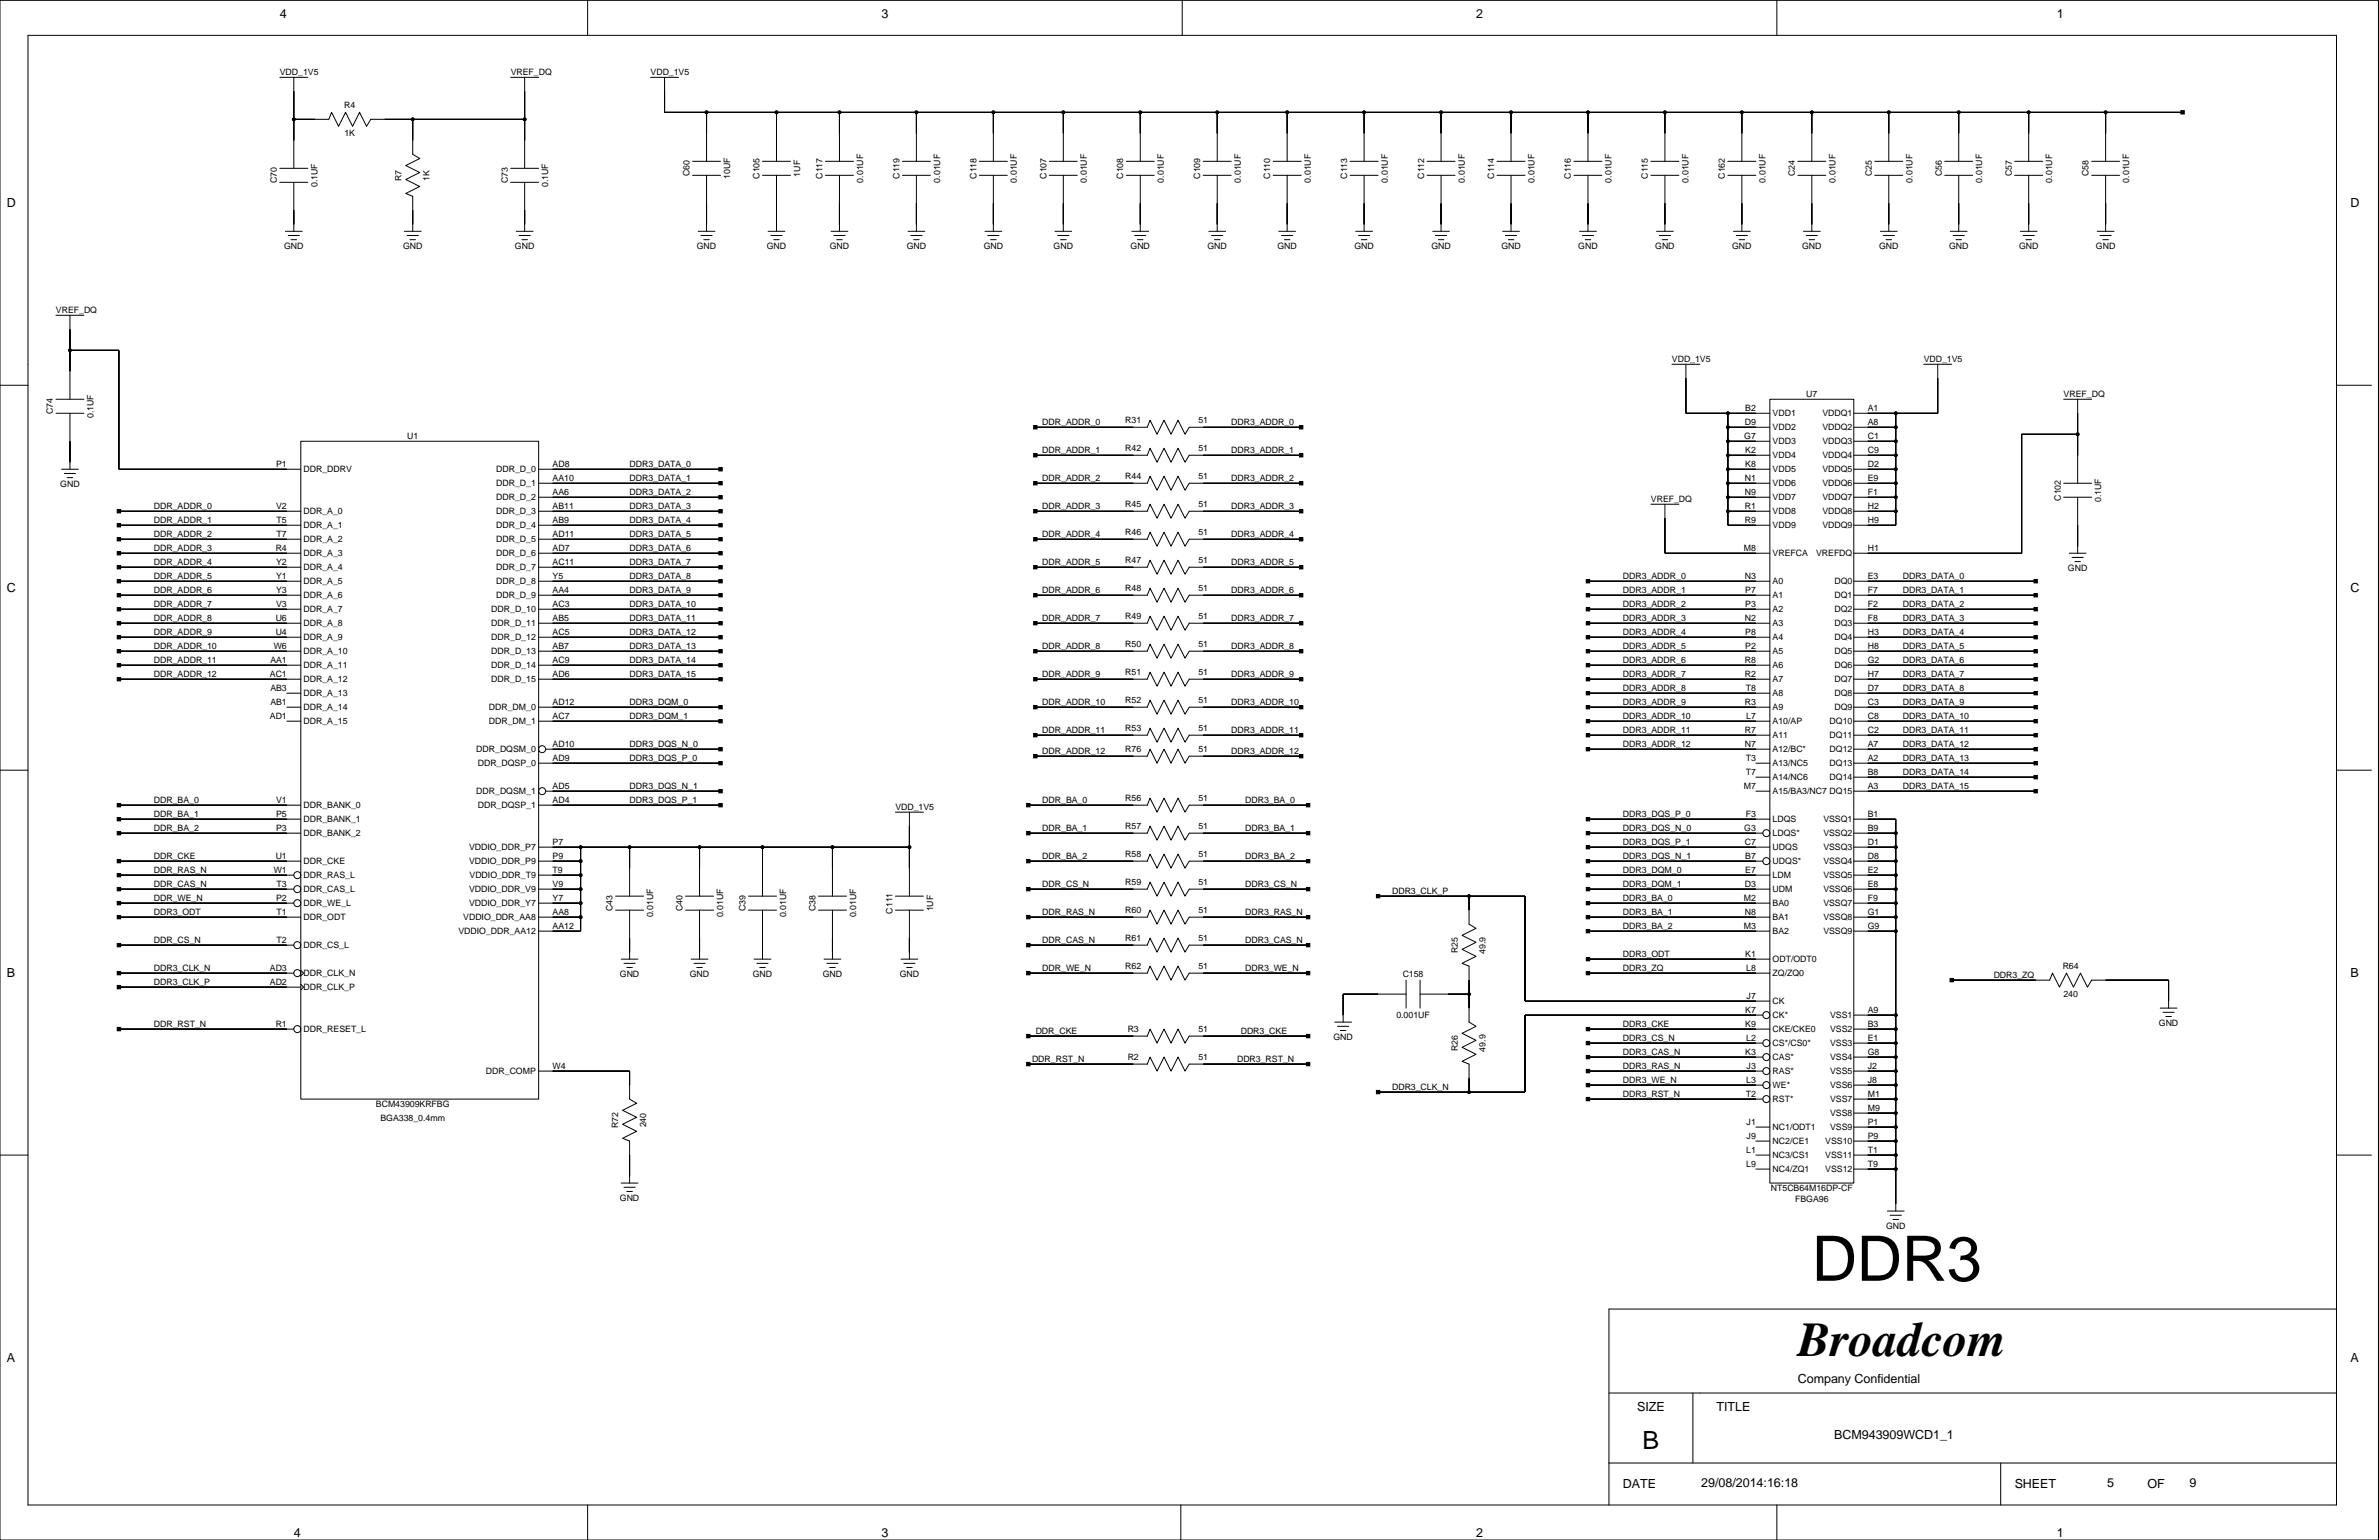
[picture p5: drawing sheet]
<svg xmlns="http://www.w3.org/2000/svg" width="432mm" height="279mm" viewBox="0 0 432 279" stroke-linecap="round" stroke-linejoin="round" font-family="sans-serif">
<defs><g id="words">
<text font-size="11.4" x="328.9" y="232.4">DDR3</text>
<text font-size="8.8" x="326.3" y="246.1">Broadcom</text>
<text font-size="4.6" x="298.1" y="263">B</text>
<g font-size="2.3">
<text x="50.8" y="3.4">4</text>
<text x="160" y="3.4">3</text>
<text x="267.9" y="3.4">2</text>
<text x="373.3" y="3.4">1</text>
<text x="1.3" y="37.6">D</text>
<text x="426.6" y="37.6">D</text>
<text x="1.3" y="107.5">C</text>
<text x="426.6" y="107.5">C</text>
<text x="1.3" y="177.3">B</text>
<text x="426.6" y="177.3">B</text>
<text x="1.3" y="247.1">A</text>
<text x="326.3" y="250.9">Company Confidential</text>
<text x="426.6" y="247.1">A</text>
<text x="297.1" y="256">SIZE</text>
<text x="311.6" y="256">TITLE</text>
<text x="332.9" y="261.1">BCM943909WCD1_1</text>
<text x="308.8" y="269.7">29/08/2014:16:18</text>
<text x="382.4" y="269.7">5</text>
<text x="397.4" y="269.7">9</text>
<text x="294.6" y="270">DATE</text>
<text x="365.7" y="270">SHEET</text>
<text x="389.8" y="270">OF</text>
<text x="53.3" y="278.9">4</text>
<text x="160" y="278.9">3</text>
<text x="267.9" y="278.9">2</text>
<text x="373.3" y="278.9">1</text>
</g>
<g font-size="1.6">
<text x="50.8" y="13.7">VDD_1V5</text>
<text x="92.7" y="13.7">VREF_DQ</text>
<text x="118.1" y="13.7">VDD_1V5</text>
<text x="62.5" y="19.6">R4</text>
<text x="62.5" y="24.7">1K</text>
<text x="50.2" y="33.3" transform="rotate(-90 50.2 33.3)">C70</text>
<text x="57.6" y="34" transform="rotate(-90 57.6 34)">0.1UF</text>
<text x="72.8" y="32.8" transform="rotate(-90 72.8 32.8)">R7</text>
<text x="77.9" y="32.8" transform="rotate(-90 77.9 32.8)">1K</text>
<text x="92.1" y="33.3" transform="rotate(-90 92.1 33.3)">C73</text>
<text x="99.5" y="34" transform="rotate(-90 99.5 34)">0.1UF</text>
<text x="125.2" y="32" transform="rotate(-90 125.2 32)">C60</text>
<text x="132.5" y="32.5" transform="rotate(-90 132.5 32.5)">10UF</text>
<text x="137.9" y="32.4" transform="rotate(-90 137.9 32.4)">C105</text>
<text x="145.2" y="32" transform="rotate(-90 145.2 32)">1UF</text>
<text x="149.3" y="32.4" transform="rotate(-90 149.3 32.4)">C117</text>
<text x="156.6" y="33.1" transform="rotate(-90 156.6 33.1)">0.01UF</text>
<text x="163.3" y="32.4" transform="rotate(-90 163.3 32.4)">C119</text>
<text x="170.6" y="33.1" transform="rotate(-90 170.6 33.1)">0.01UF</text>
<text x="177.2" y="32.4" transform="rotate(-90 177.2 32.4)">C118</text>
<text x="184.6" y="33.1" transform="rotate(-90 184.6 33.1)">0.01UF</text>
<text x="189.9" y="32.4" transform="rotate(-90 189.9 32.4)">C107</text>
<text x="197.3" y="33.1" transform="rotate(-90 197.3 33.1)">0.01UF</text>
<text x="203.9" y="32.4" transform="rotate(-90 203.9 32.4)">C108</text>
<text x="211.2" y="33.1" transform="rotate(-90 211.2 33.1)">0.01UF</text>
<text x="217.8" y="32.4" transform="rotate(-90 217.8 32.4)">C109</text>
<text x="225.2" y="33.1" transform="rotate(-90 225.2 33.1)">0.01UF</text>
<text x="230.5" y="32.4" transform="rotate(-90 230.5 32.4)">C110</text>
<text x="237.9" y="33.1" transform="rotate(-90 237.9 33.1)">0.01UF</text>
<text x="244.5" y="32.4" transform="rotate(-90 244.5 32.4)">C113</text>
<text x="251.9" y="33.1" transform="rotate(-90 251.9 33.1)">0.01UF</text>
<text x="258.5" y="32.4" transform="rotate(-90 258.5 32.4)">C112</text>
<text x="265.8" y="33.1" transform="rotate(-90 265.8 33.1)">0.01UF</text>
<text x="271.2" y="32.4" transform="rotate(-90 271.2 32.4)">C114</text>
<text x="278.5" y="33.1" transform="rotate(-90 278.5 33.1)">0.01UF</text>
<text x="285.1" y="32.4" transform="rotate(-90 285.1 32.4)">C116</text>
<text x="292.5" y="33.1" transform="rotate(-90 292.5 33.1)">0.01UF</text>
<text x="299.1" y="32.4" transform="rotate(-90 299.1 32.4)">C115</text>
<text x="306.5" y="33.1" transform="rotate(-90 306.5 33.1)">0.01UF</text>
<text x="313.1" y="32.4" transform="rotate(-90 313.1 32.4)">C162</text>
<text x="320.4" y="33.1" transform="rotate(-90 320.4 33.1)">0.01UF</text>
<text x="325.8" y="32" transform="rotate(-90 325.8 32)">C24</text>
<text x="333.1" y="33.1" transform="rotate(-90 333.1 33.1)">0.01UF</text>
<text x="339.7" y="32" transform="rotate(-90 339.7 32)">C25</text>
<text x="347.1" y="33.1" transform="rotate(-90 347.1 33.1)">0.01UF</text>
<text x="352.4" y="32" transform="rotate(-90 352.4 32)">C56</text>
<text x="359.8" y="33.1" transform="rotate(-90 359.8 33.1)">0.01UF</text>
<text x="365.1" y="32" transform="rotate(-90 365.1 32)">C57</text>
<text x="372.5" y="33.1" transform="rotate(-90 372.5 33.1)">0.01UF</text>
<text x="379.1" y="32" transform="rotate(-90 379.1 32)">C58</text>
<text x="386.5" y="33.1" transform="rotate(-90 386.5 33.1)">0.01UF</text>
<text x="51.6" y="45.2">GND</text>
<text x="73.2" y="45.2">GND</text>
<text x="93.5" y="45.2">GND</text>
<text x="126.5" y="45.2">GND</text>
<text x="139.2" y="45.2">GND</text>
<text x="150.6" y="45.2">GND</text>
<text x="164.6" y="45.2">GND</text>
<text x="178.5" y="45.2">GND</text>
<text x="191.2" y="45.2">GND</text>
<text x="205.2" y="45.2">GND</text>
<text x="219.2" y="45.2">GND</text>
<text x="231.9" y="45.2">GND</text>
<text x="245.8" y="45.2">GND</text>
<text x="259.8" y="45.2">GND</text>
<text x="272.5" y="45.2">GND</text>
<text x="286.5" y="45.2">GND</text>
<text x="300.4" y="45.2">GND</text>
<text x="314.4" y="45.2">GND</text>
<text x="327.1" y="45.2">GND</text>
<text x="341.1" y="45.2">GND</text>
<text x="353.8" y="45.2">GND</text>
<text x="366.5" y="45.2">GND</text>
<text x="380.4" y="45.2">GND</text>
<text x="10.2" y="56.8">VREF_DQ</text>
<text x="303.5" y="65.7">VDD_1V5</text>
<text x="349.2" y="65.7">VDD_1V5</text>
<text x="9.6" y="75.2" transform="rotate(-90 9.6 75.2)">C74</text>
<text x="17" y="75.9" transform="rotate(-90 17 75.9)">0.1UF</text>
<text x="189.2" y="77.2">DDR_ADDR_0</text>
<text x="204.2" y="76.7">R31</text>
<text x="217.5" y="76.7">51</text>
<text x="223.5" y="77.2">DDR3_ADDR_0</text>
<text x="316.7" y="77.2">D9</text>
<text x="316.8" y="74.6">B2</text>
<text x="321.7" y="78">VDD2</text>
<text x="321.7" y="75.5">VDD1</text>
<text x="327.8" y="72.1">U7</text>
<text x="330.8" y="75.5">VDDQ1</text>
<text x="330.8" y="78">VDDQ2</text>
<text x="339" y="77.2">A8</text>
<text x="339" y="74.6">A1</text>
<text x="374.6" y="72.1">VREF_DQ</text>
<text x="73.9" y="79.7">U1</text>
<text x="189.2" y="82.2">DDR_ADDR_1</text>
<text x="204.2" y="81.8">R42</text>
<text x="217.5" y="81.8">51</text>
<text x="223.5" y="82.2">DDR3_ADDR_1</text>
<text x="316.6" y="79.7">G7</text>
<text x="316.8" y="82.2">K2</text>
<text x="321.7" y="83.1">VDD4</text>
<text x="321.7" y="80.5">VDD3</text>
<text x="330.8" y="83.1">VDDQ4</text>
<text x="330.8" y="80.5">VDDQ3</text>
<text x="339" y="79.7">C1</text>
<text x="339" y="82.2">C9</text>
<text x="10.9" y="88.4">GND</text>
<text x="50.1" y="84.8">P1</text>
<text x="55.1" y="85.6">DDR_DDRV</text>
<text x="90.1" y="85.6">DDR_D_0</text>
<text x="90.1" y="88.1">DDR_D_1</text>
<text x="100.3" y="89.9">AA6</text>
<text x="100.3" y="87.3">AA10</text>
<text x="100.3" y="84.8">AD8</text>
<text x="114.3" y="84.8">DDR3_DATA_0</text>
<text x="114.3" y="87.3">DDR3_DATA_1</text>
<text x="114.3" y="89.9">DDR3_DATA_2</text>
<text x="189.2" y="87.3">DDR_ADDR_2</text>
<text x="204.2" y="86.9">R44</text>
<text x="217.5" y="86.9">51</text>
<text x="223.5" y="87.3">DDR3_ADDR_2</text>
<text x="316.7" y="87.3">N1</text>
<text x="316.7" y="89.9">N9</text>
<text x="316.8" y="84.8">K8</text>
<text x="321.7" y="85.6">VDD5</text>
<text x="321.7" y="88.1">VDD6</text>
<text x="330.8" y="85.6">VDDQ5</text>
<text x="330.8" y="88.1">VDDQ6</text>
<text x="339" y="87.3">E9</text>
<text x="339" y="84.8">D2</text>
<text x="339" y="89.9">F1</text>
<text x="27.9" y="92.4">DDR_ADDR_0</text>
<text x="27.9" y="94.9">DDR_ADDR_1</text>
<text x="50.1" y="92.4">V2</text>
<text x="50.2" y="94.9">T5</text>
<text x="55.1" y="93.2">DDR_A_0</text>
<text x="55.1" y="95.8">DDR_A_1</text>
<text x="90.1" y="90.7">DDR_D_2</text>
<text x="90.1" y="93.2">DDR_D_3</text>
<text x="90.1" y="95.8">DDR_D_4</text>
<text x="100.3" y="94.9">AB9</text>
<text x="100.3" y="92.4">AB11</text>
<text x="114.3" y="92.4">DDR3_DATA_3</text>
<text x="114.3" y="94.9">DDR3_DATA_4</text>
<text x="189.2" y="92.4">DDR_ADDR_3</text>
<text x="204.2" y="92">R45</text>
<text x="217.5" y="92">51</text>
<text x="223.5" y="92.4">DDR3_ADDR_3</text>
<text x="299.7" y="91.1">VREF_DQ</text>
<text x="316.7" y="92.4">R1</text>
<text x="316.7" y="94.9">R9</text>
<text x="321.7" y="95.8">VDD9</text>
<text x="321.7" y="93.2">VDD8</text>
<text x="321.7" y="90.7">VDD7</text>
<text x="330.8" y="95.8">VDDQ9</text>
<text x="330.8" y="93.2">VDDQ8</text>
<text x="330.8" y="90.7">VDDQ7</text>
<text x="339" y="92.4">H2</text>
<text x="339" y="94.9">H9</text>
<text x="374" y="90.8" transform="rotate(-90 374 90.8)">C102</text>
<text x="381.4" y="91.1" transform="rotate(-90 381.4 91.1)">0.1UF</text>
<text x="27.9" y="97.5">DDR_ADDR_2</text>
<text x="27.9" y="100">DDR_ADDR_3</text>
<text x="50" y="100">R4</text>
<text x="50.2" y="97.5">T7</text>
<text x="55.1" y="98.3">DDR_A_2</text>
<text x="55.1" y="100.8">DDR_A_3</text>
<text x="90.1" y="98.3">DDR_D_5</text>
<text x="90.1" y="100.8">DDR_D_6</text>
<text x="100.3" y="100">AD7</text>
<text x="100.3" y="97.5">AD11</text>
<text x="114.3" y="97.5">DDR3_DATA_5</text>
<text x="114.3" y="100">DDR3_DATA_6</text>
<text x="189.2" y="97.5">DDR_ADDR_4</text>
<text x="204.2" y="97">R46</text>
<text x="217.5" y="97">51</text>
<text x="223.5" y="97.5">DDR3_ADDR_4</text>
<text x="316.5" y="100">M8</text>
<text x="321.7" y="100.8">VREFCA</text>
<text x="329.6" y="100.8">VREFDQ</text>
<text x="339" y="100">H1</text>
<text x="27.9" y="102.5">DDR_ADDR_4</text>
<text x="27.9" y="105.1">DDR_ADDR_5</text>
<text x="27.9" y="107.6">DDR_ADDR_6</text>
<text x="50.1" y="107.6">Y3</text>
<text x="50.1" y="105.1">Y1</text>
<text x="50.1" y="102.5">Y2</text>
<text x="55.1" y="103.4">DDR_A_4</text>
<text x="55.1" y="105.9">DDR_A_5</text>
<text x="90.1" y="103.4">DDR_D_7</text>
<text x="90.1" y="105.9">DDR_D_8</text>
<text x="100.3" y="107.6">AA4</text>
<text x="100.3" y="105.1">Y5</text>
<text x="100.3" y="102.5">AC11</text>
<text x="114.3" y="102.5">DDR3_DATA_7</text>
<text x="114.3" y="105.1">DDR3_DATA_8</text>
<text x="114.3" y="107.6">DDR3_DATA_9</text>
<text x="189.2" y="102.5">DDR_ADDR_5</text>
<text x="189.2" y="107.6">DDR_ADDR_6</text>
<text x="204.2" y="107.2">R48</text>
<text x="204.2" y="102.1">R47</text>
<text x="217.5" y="107.2">51</text>
<text x="217.5" y="102.1">51</text>
<text x="223.5" y="102.5">DDR3_ADDR_5</text>
<text x="223.5" y="107.6">DDR3_ADDR_6</text>
<text x="294.6" y="107.6">DDR3_ADDR_1</text>
<text x="294.6" y="105.1">DDR3_ADDR_0</text>
<text x="316.7" y="105.1">N3</text>
<text x="316.8" y="107.6">P7</text>
<text x="321.7" y="105.9">A0</text>
<text x="333" y="105.9">DQ0</text>
<text x="339" y="105.1">E3</text>
<text x="339" y="107.6">F7</text>
<text x="345.4" y="105.1">DDR3_DATA_0</text>
<text x="345.4" y="107.6">DDR3_DATA_1</text>
<text x="375.3" y="103.6">GND</text>
<text x="27.9" y="110.2">DDR_ADDR_7</text>
<text x="27.9" y="112.7">DDR_ADDR_8</text>
<text x="50" y="112.7">U6</text>
<text x="50.1" y="110.2">V3</text>
<text x="55.1" y="108.5">DDR_A_6</text>
<text x="55.1" y="111">DDR_A_7</text>
<text x="55.1" y="113.5">DDR_A_8</text>
<text x="89.2" y="111">DDR_D_10</text>
<text x="89.2" y="113.5">DDR_D_11</text>
<text x="90.1" y="108.5">DDR_D_9</text>
<text x="100.3" y="112.7">AB5</text>
<text x="100.3" y="110.2">AC3</text>
<text x="114.3" y="110.2">DDR3_DATA_10</text>
<text x="114.3" y="112.7">DDR3_DATA_11</text>
<text x="189.2" y="112.7">DDR_ADDR_7</text>
<text x="204.2" y="112.3">R49</text>
<text x="217.5" y="112.3">51</text>
<text x="223.5" y="112.7">DDR3_ADDR_7</text>
<text x="294.6" y="110.2">DDR3_ADDR_2</text>
<text x="294.6" y="112.7">DDR3_ADDR_3</text>
<text x="316.7" y="112.7">N2</text>
<text x="316.8" y="110.2">P3</text>
<text x="321.7" y="113.5">A3</text>
<text x="321.7" y="111">A2</text>
<text x="321.7" y="108.5">A1</text>
<text x="333" y="111">DQ2</text>
<text x="333" y="113.5">DQ3</text>
<text x="333" y="108.5">DQ1</text>
<text x="339" y="112.7">F8</text>
<text x="339" y="110.2">F2</text>
<text x="345.4" y="110.2">DDR3_DATA_2</text>
<text x="345.4" y="112.7">DDR3_DATA_3</text>
<text x="27.9" y="115.2">DDR_ADDR_9</text>
<text x="27.9" y="117.8">DDR_ADDR_10</text>
<text x="49.7" y="117.8">W6</text>
<text x="50" y="115.2">U4</text>
<text x="55.1" y="116.1">DDR_A_9</text>
<text x="55.1" y="118.6">DDR_A_10</text>
<text x="89.2" y="116.1">DDR_D_12</text>
<text x="89.2" y="118.6">DDR_D_13</text>
<text x="100.3" y="117.8">AB7</text>
<text x="100.3" y="115.2">AC5</text>
<text x="114.3" y="115.2">DDR3_DATA_12</text>
<text x="114.3" y="117.8">DDR3_DATA_13</text>
<text x="189.2" y="117.8">DDR_ADDR_8</text>
<text x="204.2" y="117.4">R50</text>
<text x="217.5" y="117.4">51</text>
<text x="223.5" y="117.8">DDR3_ADDR_8</text>
<text x="294.6" y="115.2">DDR3_ADDR_4</text>
<text x="294.6" y="117.8">DDR3_ADDR_5</text>
<text x="316.8" y="115.2">P8</text>
<text x="316.8" y="117.8">P2</text>
<text x="321.7" y="118.6">A5</text>
<text x="321.7" y="116.1">A4</text>
<text x="333" y="118.6">DQ5</text>
<text x="333" y="116.1">DQ4</text>
<text x="339" y="115.2">H3</text>
<text x="339" y="117.8">H8</text>
<text x="345.4" y="115.2">DDR3_DATA_4</text>
<text x="345.4" y="117.8">DDR3_DATA_5</text>
<text x="27.9" y="120.3">DDR_ADDR_11</text>
<text x="27.9" y="122.9">DDR_ADDR_12</text>
<text x="49" y="122.9">AC1</text>
<text x="49.1" y="125.4">AB3</text>
<text x="49.1" y="120.3">AA1</text>
<text x="55.1" y="121.2">DDR_A_11</text>
<text x="55.1" y="123.7">DDR_A_12</text>
<text x="89.2" y="121.2">DDR_D_14</text>
<text x="89.2" y="123.7">DDR_D_15</text>
<text x="100.3" y="122.9">AD6</text>
<text x="100.3" y="120.3">AC9</text>
<text x="114.3" y="120.3">DDR3_DATA_14</text>
<text x="114.3" y="122.9">DDR3_DATA_15</text>
<text x="189.2" y="122.9">DDR_ADDR_9</text>
<text x="204.2" y="122.4">R51</text>
<text x="217.5" y="122.4">51</text>
<text x="223.5" y="122.9">DDR3_ADDR_9</text>
<text x="294.6" y="120.3">DDR3_ADDR_6</text>
<text x="294.6" y="122.9">DDR3_ADDR_7</text>
<text x="294.6" y="125.4">DDR3_ADDR_8</text>
<text x="316.7" y="120.3">R8</text>
<text x="316.7" y="122.9">R2</text>
<text x="316.9" y="125.4">T8</text>
<text x="321.7" y="123.7">A7</text>
<text x="321.7" y="121.2">A6</text>
<text x="333" y="121.2">DQ6</text>
<text x="333" y="123.7">DQ7</text>
<text x="339" y="122.9">H7</text>
<text x="339" y="120.3">G2</text>
<text x="339" y="125.4">D7</text>
<text x="345.4" y="125.4">DDR3_DATA_8</text>
<text x="345.4" y="120.3">DDR3_DATA_6</text>
<text x="345.4" y="122.9">DDR3_DATA_7</text>
<text x="49" y="130.5">AD1</text>
<text x="49.1" y="127.9">AB1</text>
<text x="55.1" y="126.2">DDR_A_13</text>
<text x="55.1" y="128.8">DDR_A_14</text>
<text x="55.1" y="131.3">DDR_A_15</text>
<text x="88.7" y="128.8">DDR_DM_0</text>
<text x="88.7" y="131.3">DDR_DM_1</text>
<text x="100.3" y="130.5">AC7</text>
<text x="100.3" y="127.9">AD12</text>
<text x="114.3" y="130.5">DDR3_DQM_1</text>
<text x="114.3" y="127.9">DDR3_DQM_0</text>
<text x="189.2" y="127.9">DDR_ADDR_10</text>
<text x="204.2" y="127.5">R52</text>
<text x="217.5" y="127.5">51</text>
<text x="223.5" y="127.9">DDR3_ADDR_10</text>
<text x="294.6" y="127.9">DDR3_ADDR_9</text>
<text x="294.6" y="130.5">DDR3_ADDR_10</text>
<text x="316.7" y="127.9">R3</text>
<text x="316.9" y="130.5">L7</text>
<text x="321.7" y="131.3">A10/AP</text>
<text x="321.7" y="128.8">A9</text>
<text x="321.7" y="126.2">A8</text>
<text x="332.1" y="131.3">DQ10</text>
<text x="333" y="128.8">DQ9</text>
<text x="333" y="126.2">DQ8</text>
<text x="339" y="127.9">C3</text>
<text x="339" y="130.5">C8</text>
<text x="345.4" y="127.9">DDR3_DATA_9</text>
<text x="345.4" y="130.5">DDR3_DATA_10</text>
<text x="86.5" y="136.4">DDR_DQSM_0</text>
<text x="100.3" y="135.6">AD10</text>
<text x="114.3" y="135.6">DDR3_DQS_N_0</text>
<text x="189.2" y="133">DDR_ADDR_11</text>
<text x="189.2" y="136.8">DDR_ADDR_12</text>
<text x="204.2" y="136.4">R76</text>
<text x="204.2" y="132.6">R53</text>
<text x="217.5" y="136.4">51</text>
<text x="217.5" y="132.6">51</text>
<text x="223.5" y="133">DDR3_ADDR_11</text>
<text x="223.5" y="136.8">DDR3_ADDR_12</text>
<text x="294.6" y="133">DDR3_ADDR_11</text>
<text x="294.6" y="135.6">DDR3_ADDR_12</text>
<text x="316.7" y="135.6">N7</text>
<text x="316.7" y="133">R7</text>
<text x="321.7" y="133.9">A11</text>
<text x="321.7" y="136.4">A12/BC*</text>
<text x="332.1" y="133.9">DQ11</text>
<text x="332.1" y="136.4">DQ12</text>
<text x="339" y="135.6">A7</text>
<text x="339" y="133">C2</text>
<text x="345.4" y="133">DDR3_DATA_11</text>
<text x="345.4" y="135.6">DDR3_DATA_12</text>
<text x="86.7" y="138.9">DDR_DQSP_0</text>
<text x="100.3" y="143.2">AD5</text>
<text x="100.3" y="138.1">AD9</text>
<text x="114.3" y="143.2">DDR3_DQS_N_1</text>
<text x="114.3" y="138.1">DDR3_DQS_P_0</text>
<text x="316.5" y="143.2">M7</text>
<text x="316.9" y="140.6">T7</text>
<text x="316.9" y="138.1">T3</text>
<text x="321.7" y="138.9">A13/NC5</text>
<text x="321.7" y="141.5">A14/NC6</text>
<text x="332.1" y="138.9">DQ13</text>
<text x="332.1" y="141.5">DQ14</text>
<text x="339" y="143.2">A3</text>
<text x="339" y="140.6">B8</text>
<text x="339" y="138.1">A2</text>
<text x="345.4" y="138.1">DDR3_DATA_13</text>
<text x="345.4" y="140.6">DDR3_DATA_14</text>
<text x="345.4" y="143.2">DDR3_DATA_15</text>
<text x="27.9" y="145.7">DDR_BA_0</text>
<text x="27.9" y="148.3">DDR_BA_1</text>
<text x="50.1" y="148.3">P5</text>
<text x="50.1" y="145.7">V1</text>
<text x="55.1" y="146.6">DDR_BANK_0</text>
<text x="55.1" y="149.1">DDR_BANK_1</text>
<text x="86.5" y="144">DDR_DQSM_1</text>
<text x="86.7" y="146.6">DDR_DQSP_1</text>
<text x="100.3" y="145.7">AD4</text>
<text x="114.3" y="145.7">DDR3_DQS_P_1</text>
<text x="162.5" y="147">VDD_1V5</text>
<text x="189.2" y="145.7">DDR_BA_0</text>
<text x="204.2" y="145.3">R56</text>
<text x="217.5" y="145.3">51</text>
<text x="226" y="145.7">DDR3_BA_0</text>
<text x="294.6" y="148.3">DDR3_DQS_P_0</text>
<text x="316.9" y="148.3">F3</text>
<text x="321.7" y="149.1">LDQS</text>
<text x="321.7" y="144">A15/BA3/NC7 DQ15</text>
<text x="331" y="149.1">VSSQ1</text>
<text x="339" y="148.3">B1</text>
<text x="27.9" y="150.8">DDR_BA_2</text>
<text x="27.9" y="155.9">DDR_CKE</text>
<text x="50" y="155.9">U1</text>
<text x="50.1" y="150.8">P3</text>
<text x="55.1" y="151.6">DDR_BANK_2</text>
<text x="85.1" y="154.2">VDDIO_DDR_P7</text>
<text x="100.3" y="155.9">P9</text>
<text x="100.3" y="153.3">P7</text>
<text x="189.2" y="150.8">DDR_BA_1</text>
<text x="189.2" y="155.9">DDR_BA_2</text>
<text x="204.2" y="150.4">R57</text>
<text x="204.2" y="155.4">R58</text>
<text x="217.5" y="150.4">51</text>
<text x="217.5" y="155.4">51</text>
<text x="226" y="150.8">DDR3_BA_1</text>
<text x="226" y="155.9">DDR3_BA_2</text>
<text x="294.6" y="150.8">DDR3_DQS_N_0</text>
<text x="294.6" y="155.9">DDR3_DQS_N_1</text>
<text x="294.6" y="153.3">DDR3_DQS_P_1</text>
<text x="316.6" y="150.8">G3</text>
<text x="316.7" y="153.3">C7</text>
<text x="316.8" y="155.9">B7</text>
<text x="321.7" y="154.2">UDQS</text>
<text x="321.7" y="151.6">LDQS*</text>
<text x="331" y="154.2">VSSQ3</text>
<text x="331" y="151.6">VSSQ2</text>
<text x="339" y="150.8">B9</text>
<text x="339" y="153.3">D1</text>
<text x="339" y="155.9">D8</text>
<text x="27.9" y="158.4">DDR_RAS_N</text>
<text x="27.9" y="161">DDR_CAS_N</text>
<text x="49.7" y="158.4">W1</text>
<text x="50.2" y="161">T3</text>
<text x="55.1" y="156.7">DDR_CKE</text>
<text x="55.1" y="159.3">DDR_RAS_L</text>
<text x="55.1" y="161.8">DDR_CAS_L</text>
<text x="85.1" y="156.7">VDDIO_DDR_P9</text>
<text x="85.1" y="161.8">VDDIO_DDR_V9</text>
<text x="85.2" y="159.3">VDDIO_DDR_T9</text>
<text x="100.3" y="161">V9</text>
<text x="100.3" y="158.4">T9</text>
<text x="189.2" y="161">DDR_CS_N</text>
<text x="204.2" y="160.5">R59</text>
<text x="217.5" y="160.5">51</text>
<text x="226" y="161">DDR3_CS_N</text>
<text x="294.6" y="161">DDR3_DQM_1</text>
<text x="294.6" y="158.4">DDR3_DQM_0</text>
<text x="316.7" y="161">D3</text>
<text x="316.8" y="158.4">E7</text>
<text x="321.7" y="156.7">UDQS*</text>
<text x="321.7" y="161.8">UDM</text>
<text x="321.7" y="159.3">LDM</text>
<text x="331" y="161.8">VSSQ6</text>
<text x="331" y="159.3">VSSQ5</text>
<text x="331" y="156.7">VSSQ4</text>
<text x="339" y="158.4">E2</text>
<text x="339" y="161">E8</text>
<text x="27.9" y="166">DDR3_ODT</text>
<text x="27.9" y="163.5">DDR_WE_N</text>
<text x="50.1" y="163.5">P2</text>
<text x="50.2" y="166">T1</text>
<text x="55.1" y="164.3">DDR_WE_L</text>
<text x="55.1" y="166.9">DDR_ODT</text>
<text x="84.1" y="166.9">VDDIO_DDR_AA8</text>
<text x="85.1" y="164.3">VDDIO_DDR_Y7</text>
<text x="100.3" y="166">AA8</text>
<text x="100.3" y="163.5">Y7</text>
<text x="111.2" y="165.3" transform="rotate(-90 111.2 165.3)">C43</text>
<text x="118.6" y="166.4" transform="rotate(-90 118.6 166.4)">0.01UF</text>
<text x="123.9" y="165.3" transform="rotate(-90 123.9 165.3)">C40</text>
<text x="131.3" y="166.4" transform="rotate(-90 131.3 166.4)">0.01UF</text>
<text x="135.3" y="165.3" transform="rotate(-90 135.3 165.3)">C39</text>
<text x="142.7" y="166.4" transform="rotate(-90 142.7 166.4)">0.01UF</text>
<text x="148" y="165.3" transform="rotate(-90 148 165.3)">C38</text>
<text x="155.4" y="166.4" transform="rotate(-90 155.4 166.4)">0.01UF</text>
<text x="162" y="165.7" transform="rotate(-90 162 165.7)">C111</text>
<text x="169.3" y="165.3" transform="rotate(-90 169.3 165.3)">1UF</text>
<text x="189.2" y="166">DDR_RAS_N</text>
<text x="204.2" y="165.6">R60</text>
<text x="217.5" y="165.6">51</text>
<text x="226" y="166">DDR3_RAS_N</text>
<text x="252.7" y="162.2">DDR3_CLK_P</text>
<text x="294.6" y="166">DDR3_BA_1</text>
<text x="294.6" y="163.5">DDR3_BA_0</text>
<text x="316.5" y="163.5">M2</text>
<text x="316.7" y="166">N8</text>
<text x="321.7" y="164.3">BA0</text>
<text x="321.7" y="166.9">BA1</text>
<text x="331" y="166.9">VSSQ8</text>
<text x="331" y="164.3">VSSQ7</text>
<text x="339" y="163.5">F9</text>
<text x="339" y="166">G1</text>
<text x="27.9" y="171.1">DDR_CS_N</text>
<text x="50.2" y="171.1">T2</text>
<text x="55.1" y="171.9">DDR_CS_L</text>
<text x="83.2" y="169.4">VDDIO_DDR_AA12</text>
<text x="100.3" y="168.6">AA12</text>
<text x="189.2" y="171.1">DDR_CAS_N</text>
<text x="204.2" y="170.7">R61</text>
<text x="217.5" y="170.7">51</text>
<text x="226" y="171.1">DDR3_CAS_N</text>
<text x="264.6" y="172.9" transform="rotate(-90 264.6 172.9)">R25</text>
<text x="269.7" y="173" transform="rotate(-90 269.7 173)">49.9</text>
<text x="294.6" y="173.7">DDR3_ODT</text>
<text x="294.6" y="168.6">DDR3_BA_2</text>
<text x="316.5" y="168.6">M3</text>
<text x="316.8" y="173.7">K1</text>
<text x="321.7" y="169.4">BA2</text>
<text x="331" y="169.4">VSSQ9</text>
<text x="339" y="168.6">G9</text>
<text x="27.9" y="178.7">DDR3_CLK_P</text>
<text x="27.9" y="176.2">DDR3_CLK_N</text>
<text x="49" y="178.7">AD2</text>
<text x="49" y="176.2">AD3</text>
<text x="55.1" y="177">DDR_CLK_N</text>
<text x="55.1" y="179.6">DDR_CLK_P</text>
<text x="112.5" y="177.3">GND</text>
<text x="125.2" y="177.3">GND</text>
<text x="136.6" y="177.3">GND</text>
<text x="149.3" y="177.3">GND</text>
<text x="163.3" y="177.3">GND</text>
<text x="189.2" y="176.2">DDR_WE_N</text>
<text x="204.2" y="175.8">R62</text>
<text x="217.5" y="175.8">51</text>
<text x="226" y="176.2">DDR3_WE_N</text>
<text x="254.6" y="177.3">C158</text>
<text x="294.6" y="176.2">DDR3_ZQ</text>
<text x="316.9" y="176.2">L8</text>
<text x="321.7" y="177">ZQ/ZQ0</text>
<text x="321.7" y="174.5">ODT/ODT0</text>
<text x="361.9" y="177.5">DDR3_ZQ</text>
<text x="374.4" y="175.8">R64</text>
<text x="253.5" y="184.6">0.001UF</text>
<text x="316.8" y="183.8">K7</text>
<text x="317" y="181.3">J7</text>
<text x="321.7" y="182.1">CK</text>
<text x="321.7" y="184.6">CK*</text>
<text x="332.2" y="184.6">VSS1</text>
<text x="339" y="183.8">A9</text>
<text x="374.5" y="180.8">240</text>
<text x="27.9" y="186.3">DDR_RST_N</text>
<text x="50" y="186.3">R1</text>
<text x="55.1" y="187.2">DDR_RESET_L</text>
<text x="188" y="187.6">DDR_CKE</text>
<text x="204.7" y="187.2">R3</text>
<text x="217.5" y="187.2">51</text>
<text x="225.2" y="187.6">DDR3_CKE</text>
<text x="242" y="188.7">GND</text>
<text x="264.6" y="190.7" transform="rotate(-90 264.6 190.7)">R26</text>
<text x="269.7" y="190.8" transform="rotate(-90 269.7 190.8)">49.9</text>
<text x="294.6" y="186.3">DDR3_CKE</text>
<text x="294.6" y="191.4">DDR3_CAS_N</text>
<text x="294.6" y="188.9">DDR3_CS_N</text>
<text x="316.8" y="186.3">K9</text>
<text x="316.8" y="191.4">K3</text>
<text x="316.9" y="188.9">L2</text>
<text x="321.7" y="187.2">CKE/CKE0</text>
<text x="321.7" y="189.7">CS*/CS0*</text>
<text x="332.2" y="189.7">VSS3</text>
<text x="332.2" y="187.2">VSS2</text>
<text x="339" y="186.3">B3</text>
<text x="339" y="188.9">E1</text>
<text x="339" y="191.4">G8</text>
<text x="391.9" y="186.2">GND</text>
<text x="88.2" y="194.8">DDR_COMP</text>
<text x="100.3" y="194">W4</text>
<text x="187.3" y="192.7">DDR_RST_N</text>
<text x="204.7" y="192.3">R2</text>
<text x="217.5" y="192.3">51</text>
<text x="224.5" y="192.7">DDR3_RST_N</text>
<text x="252.7" y="197.8">DDR3_CLK_N</text>
<text x="294.6" y="194">DDR3_RAS_N</text>
<text x="294.6" y="196.5">DDR3_WE_N</text>
<text x="316.9" y="196.5">L3</text>
<text x="317" y="194">J3</text>
<text x="321.7" y="192.3">CAS*</text>
<text x="321.7" y="197.3">WE*</text>
<text x="321.7" y="194.8">RAS*</text>
<text x="332.2" y="197.3">VSS6</text>
<text x="332.2" y="194.8">VSS5</text>
<text x="332.2" y="192.3">VSS4</text>
<text x="339" y="194">J2</text>
<text x="339" y="196.5">J8</text>
<text x="68.2" y="200.8">BCM43909KRFBG</text>
<text x="69.1" y="203.4">BGA338_0.4mm</text>
<text x="294.6" y="199">DDR3_RST_N</text>
<text x="316.9" y="199">T2</text>
<text x="321.7" y="199.9">RST*</text>
<text x="332.2" y="202.4">VSS8</text>
<text x="332.2" y="199.9">VSS7</text>
<text x="339" y="199">M1</text>
<text x="339" y="201.6">M9</text>
<text x="112.2" y="204.7" transform="rotate(-90 112.2 204.7)">R72</text>
<text x="117.3" y="204.5" transform="rotate(-90 117.3 204.5)">240</text>
<text x="316.9" y="209.2">L1</text>
<text x="317" y="204.1">J1</text>
<text x="317" y="206.7">J9</text>
<text x="321.7" y="207.5">NC2/CE1</text>
<text x="321.7" y="205">NC1/ODT1</text>
<text x="331.3" y="207.5">VSS10</text>
<text x="332.2" y="205">VSS9</text>
<text x="339" y="204.1">P1</text>
<text x="339" y="206.7">P9</text>
<text x="339" y="209.2">T1</text>
<text x="316.9" y="211.7">L9</text>
<text x="321.7" y="210">NC3/CS1</text>
<text x="321.7" y="212.6">NC4/ZQ1</text>
<text x="331.3" y="212.6">VSS12</text>
<text x="331.3" y="210">VSS11</text>
<text x="339" y="211.7">T9</text>
<text x="112.5" y="217.9">GND</text>
<text x="321.4" y="216.1">NT5CB64M16DP-CF</text>
<text x="325.8" y="218.1">FBGA96</text>
<text x="342.3" y="223">GND</text>
</g>
</g></defs>
<g fill="none" stroke="#000" stroke-width=".18">
<path d="M0 .1h431.7v279.3h-431.7zM5.1 6.4h419v266.7h-419zM50.8 14h5.1M53.3 14v16.5M92.7 14h5.1M95.2 14v16.5M106.7 .1v6.3M118.1 14h5.1M120.6 14v6.4h275.5M214.6 .1v6.3M322.5 .1v6.3M50.8 33.1h5.1"/>
<path d="M50.8 30.5h5.1M53.3 21.6h6.4l.5-1.2 1.3 2.5 1.2-2.5 1.3 2.5 1.3-2.5 1.2 2.5 .8-1.3h27.9M53.3 33.1v8.9M74.9 21.6v6.4l1.3 .8-2.6 1.2 2.6 1.3-2.6 1.3 2.6 1.2-2.6 1.3 1.3 .5v6.4M92.7 33.1h5.1M92.7 30.5h5.1M95.2 33.1v8.9M125.7 31.8h5.1M125.7 29.3h5.1M128.2 20.4v8.9M128.2 31.8v10.2M138.4 31.8h5.1"/>
<path d="M138.4 29.3h5.1M140.9 20.4v8.9M140.9 31.8v10.2M149.8 31.8h5.1M149.8 29.3h5.1M152.4 20.4v8.9M152.4 31.8v10.2M163.8 31.8h5.1M163.8 29.3h5.1M166.3 20.4v8.9M166.3 31.8v10.2M177.8 31.8h5"/>
<path d="M177.8 29.3h5M180.3 20.4v8.9M180.3 31.8v10.2M190.5 31.8h5M190.5 29.3h5M193 20.4v8.9M193 31.8v10.2M204.4 31.8h5.1M204.4 29.3h5.1M207 20.4v8.9M207 31.8v10.2M218.4 31.8h5.1"/>
<path d="M218.4 29.3h5.1M220.9 20.4v8.9M220.9 31.8v10.2M231.1 31.8h5.1M231.1 29.3h5.1M233.6 20.4v8.9M233.6 31.8v10.2M245.1 31.8h5M245.1 29.3h5M247.6 20.4v8.9M247.6 31.8v10.2M259 31.8h5.1"/>
<path d="M259 29.3h5.1M261.6 20.4v8.9M261.6 31.8v10.2M271.7 31.8h5.1M271.7 29.3h5.1M274.3 20.4v8.9M274.3 31.8v10.2M285.7 31.8h5.1M285.7 29.3h5.1M288.2 20.4v8.9M288.2 31.8v10.2M299.7 31.8h5"/>
<path d="M299.7 29.3h5M302.2 20.4v8.9M302.2 31.8v10.2M313.6 31.8h5.1M313.6 29.3h5.1M316.2 20.4v8.9M316.2 31.8v10.2M326.3 31.8h5.1M326.3 29.3h5.1M328.9 20.4v8.9M328.9 31.8v10.2M340.3 31.8h5.1"/>
<path d="M340.3 29.3h5.1M342.8 20.4v8.9M342.8 31.8v10.2M353 31.8h5.1M353 29.3h5.1M355.5 20.4v8.9M355.5 31.8v10.2M365.7 31.8h5.1M365.7 29.3h5.1M368.2 20.4v8.9M368.2 31.8v10.2M379.6 31.8h5.1"/>
<path d="M379.6 29.3h5.1M382.2 20.4v8.9M382.2 31.8v10.2M10.2 57.2h5M12.7 57.2v15.2M51.8 42h3.1M52.3 42.7h2M52.8 43.5h1M73.4 42h3M73.9 42.7h2M74.4 43.5h1M93.7 42h3.1"/>
<path d="M94.2 42.7h2M94.7 43.5h1M126.7 42h3.1M127.2 42.7h2.1M127.7 43.5h1M139.4 42h3.1M139.9 42.7h2.1M140.4 43.5h1M150.8 42h3.1M151.3 42.7h2.1M151.9 43.5h1M164.8 42h3.1"/>
<path d="M165.3 42.7h2M165.8 43.5h1M178.8 42h3M179.3 42.7h2M179.8 43.5h1M191.5 42h3M192 42.7h2M192.5 43.5h1M205.4 42h3.1M205.9 42.7h2.1M206.5 43.5h1M219.4 42h3.1"/>
<path d="M219.9 42.7h2M220.4 43.5h1M232.1 42h3.1M232.6 42.7h2M233.1 43.5h1M246.1 42h3M246.6 42.7h2M247.1 43.5h1M260 42h3.1M260.5 42.7h2.1M261.1 43.5h1M272.7 42h3.1"/>
<path d="M273.2 42.7h2.1M273.7 43.5h1.1M286.7 42h3M287.2 42.7h2M287.7 43.5h1M300.7 42h3M301.2 42.7h2M301.7 43.5h1M314.6 42h3.1M315.1 42.7h2.1M315.7 43.5h1M327.3 42h3.1"/>
<path d="M327.8 42.7h2.1M328.3 43.5h1.1M341.3 42h3M341.8 42.7h2M342.3 43.5h1M354 42h3M354.5 42.7h2M355 43.5h1M366.7 42h3M367.2 42.7h2M367.7 43.5h1M380.7 42h3"/>
<path d="M381.2 42.7h2M381.7 43.5h1M-.1 69.9h5.2M10.2 75h5M10.2 72.4h5M12.7 75v10.1M12.7 63.5h8.9v21.6h33M187.9 77.5h20.3l.5-1.3 1.3 2.6 1.3-2.6 1.2 2.6 1.3-2.6 1.3 2.6 .8-1.3h20.3M303.5 66.1h5M306 66.1v8.9h15.2M313.6 77.5h7.6M313.6 75v20.3h7.6"/>
<path d="M321.2 72.4h15.3v142.2h-15.3zM336.5 77.5h7.6M344.1 75v20.3h-7.6M349.2 66.1h5M351.7 66.1v8.9h-15.2M374.6 72.4h5M377.1 78.8h-10.2v21.6h-30.4M377.1 72.4v15.3M424.1 69.9h6.3M11.2 85.1h3M11.7 85.9h2M12.2 86.7h1"/>
<path d="M21.6 92.8h33M21.6 97.8h33M21.6 95.3h33M54.6 80.1h43.2v119.3h-43.2zM97.8 92.8h33M97.8 87.7h33M97.8 85.1h33M97.8 97.8h33M97.8 90.2h33M97.8 95.3h33M187.9 82.6h20.3l.5-1.3 1.3 2.6 1.3-2.6 1.2 2.6 1.3-2.6 1.3 2.6 .8-1.3h20.3M187.9 92.8h20.3l.5-1.3 1.3 2.5 1.3-2.5 1.2 2.5 1.3-2.5 1.3 2.5 .8-1.2h20.3"/>
<path d="M187.9 87.7h20.3l.5-1.3 1.3 2.5 1.3-2.5 1.2 2.5 1.3-2.5 1.3 2.5 .8-1.2h20.3M187.9 97.8h20.3l.5-1.2 1.3 2.5 1.3-2.5 1.2 2.5 1.3-2.5 1.3 2.5 .8-1.3h20.3M299.7 91.5h5M302.2 91.5v8.9h19M313.6 82.6h7.6M313.6 92.8h7.6M313.6 87.7h7.6M313.6 85.1h7.6M313.6 90.2h7.6M313.6 80.1h7.6M336.5 82.6h7.6M336.5 92.8h7.6"/>
<path d="M336.5 87.7h7.6M336.5 85.1h7.6M336.5 90.2h7.6M336.5 80.1h7.6M374.6 87.7h5M374.6 90.2h5M377.1 90.2v10.2M21.6 108h33M21.6 113.1h33M21.6 102.9h33M21.6 118.1h33M21.6 100.4h33"/>
<path d="M21.6 105.4h33M21.6 110.5h33M21.6 115.6h33M97.8 108h33M97.8 113.1h33M97.8 102.9h33M97.8 118.1h33M97.8 100.4h33M97.8 105.4h33M97.8 110.5h33M97.8 115.6h33M187.9 108h20.3l.5-1.3 1.3 2.6 1.3-2.6 1.2 2.6 1.3-2.6 1.3 2.6 .8-1.3h20.3"/>
<path d="M187.9 113.1h20.3l.5-1.3 1.3 2.5 1.3-2.5 1.2 2.5 1.3-2.5 1.3 2.5 .8-1.2h20.3M187.9 102.9h20.3l.5-1.3 1.3 2.6 1.3-2.6 1.2 2.6 1.3-2.6 1.3 2.6 .8-1.3h20.3M187.9 118.1h20.3l.5-1.2 1.3 2.5 1.3-2.5 1.2 2.5 1.3-2.5 1.3 2.5 .8-1.3h20.3M288.2 108h33M288.2 113.1h33M288.2 118.1h33M288.2 105.4h33M288.2 110.5h33M288.2 115.6h33M336.5 108h33M336.5 113.1h33M336.5 118.1h33"/>
<path d="M336.5 105.4h33M336.5 110.5h33M336.5 115.6h33M375.6 100.4h3M376.1 101.1h2M376.6 101.9h1M-.1 139.7h5.2M21.6 123.2h33M21.6 120.7h33M52.1 128.3h2.5M52.1 130.8h2.5M52.1 125.8h2.5"/>
<path d="M97.8 123.2h33M97.8 128.3h33M97.8 130.8h33M97.8 138.5h33M97.8 120.7h33M99 135.9h31.8M187.9 137.2h20.3l.5-1.3 1.3 2.6 1.3-2.6 1.2 2.6 1.3-2.6 1.3 2.6 .8-1.3h20.3M187.9 123.2h20.3l.5-1.2 1.3 2.5 1.3-2.5 1.2 2.5 1.3-2.5 1.3 2.5 .8-1.3h20.3M187.9 133.4h20.3l.5-1.3 1.3 2.6 1.3-2.6 1.2 2.6 1.3-2.6 1.3 2.6 .8-1.3h20.3M187.9 128.3h20.3l.5-1.3 1.3 2.6 1.3-2.6 1.2 2.6 1.3-2.6 1.3 2.6 .8-1.3h20.3M288.2 123.2h33M288.2 133.4h33"/>
<path d="M288.2 128.3h33M288.2 130.8h33M288.2 135.9h33M288.2 120.7h33M288.2 125.8h33M318.7 138.5h2.5M336.5 123.2h33M336.5 133.4h33M336.5 128.3h33M336.5 130.8h33M336.5 138.5h33M336.5 135.9h33"/>
<path d="M336.5 120.7h33M336.5 125.8h33M424.1 139.7h6.3M21.6 146.1h33M21.6 151.2h33M21.6 156.2h33M21.6 158.8h31.7M21.6 148.6h33M97.8 146.1h33M97.8 156.2h7.6M97.8 153.7h67.3M97.8 158.8h7.6"/>
<path d="M99 143.5h31.8M105.4 153.7v15.2h-7.6M114.3 153.7v8.9M127 153.7v8.9M138.4 153.7v8.9M151.1 153.7v8.9M162.5 147.3h5.1M165.1 147.3v15.3M186.6 146.1h21.6l.5-1.3 1.3 2.5 1.3-2.5 1.2 2.5 1.3-2.5 1.3 2.5 .8-1.2h21.5M186.6 151.2h21.6l.5-1.3 1.3 2.5 1.3-2.5 1.2 2.5 1.3-2.5 1.3 2.5 .8-1.2h21.5M186.6 156.2h21.6l.5-1.2 1.3 2.5 1.3-2.5 1.2 2.5 1.3-2.5 1.3 2.5 .8-1.3h21.5M288.2 151.2h31.8"/>
<path d="M288.2 156.2h31.8M288.2 153.7h33M288.2 158.8h33M288.2 148.6h33M318.7 143.5h2.5M318.7 141h2.5M336.5 151.2h7.6M336.5 156.2h7.6M336.5 143.5h33M336.5 153.7h7.6M336.5 158.8h7.6M336.5 148.6h7.6v71.1"/>
<path d="M336.5 141h33M21.6 161.3h31.7M21.6 166.4h33M21.6 171.5h31.7M21.6 176.6h31.7M21.6 163.9h31.7M21.6 179.1h33M54.6 176l.5 .6-.5 .5M54.6 178.6l.5 .5-.5 .5M97.8 161.3h7.6M97.8 166.4h7.6M97.8 163.9h7.6"/>
<path d="M111.7 165.1h5.1M111.7 162.6h5.1M112.8 174h3M113.3 174.8h2M113.8 175.5h1M114.3 165.1v8.9M124.4 165.1h5.1M124.4 162.6h5.1M125.4 174h3.1M126 174.8h2M126.5 175.5h1M127 165.1v8.9"/>
<path d="M135.9 165.1h5M135.9 162.6h5M136.9 174h3M137.4 174.8h2M137.9 175.5h1M138.4 165.1v8.9M148.6 165.1h5M148.6 162.6h5M149.6 174h3M150.1 174.8h2M150.6 175.5h1M151.1 165.1v8.9"/>
<path d="M162.5 165.1h5.1M162.5 162.6h5.1M163.5 174h3.1M164 174.8h2.1M164.6 175.5h1M165.1 165.1v8.9M186.6 161.3h21.6l.5-1.3 1.3 2.6 1.3-2.6 1.2 2.6 1.3-2.6 1.3 2.6 .8-1.3h21.5M186.6 166.4h21.6l.5-1.3 1.3 2.6 1.3-2.6 1.2 2.6 1.3-2.6 1.3 2.6 .8-1.3h21.5M186.6 171.5h21.6l.5-1.3 1.3 2.5 1.3-2.5 1.2 2.5 1.3-2.5 1.3 2.5 .8-1.2h21.5M186.6 176.6h21.6l.5-1.3 1.3 2.5 1.3-2.5 1.2 2.5 1.3-2.5 1.3 2.5 .8-1.2h21.5M250.1 162.6h26.7v19h44.4M255.2 177.8v5.1"/>
<path d="M257.8 177.8v5.1M266.6 162.6v5.1l1.3 .7-2.5 1.3 2.5 1.3-2.5 1.2 2.5 1.3-2.5 1.3 1.2 .5v10.1l1.3 .8-2.5 1.3 2.5 1.2-2.5 1.3 2.5 1.3-2.5 1.3 1.2 .5v5M288.2 174h33M288.2 161.3h33M288.2 166.4h33M288.2 176.6h33M288.2 168.9h33M288.2 163.9h33M336.5 161.3h7.6M336.5 166.4h7.6M336.5 168.9h7.6M336.5 163.9h7.6"/>
<path d="M354.2 177.8h17.8l.5-1.2 1.3 2.5 1.3-2.5 1.2 2.5 1.3-2.5 1.3 2.5 .7-1.3h14v5.1M21.6 186.7h31.7M97.8 194.3h16.5v5.1l1.2 .8-2.5 1.2 2.5 1.3-2.5 1.3 2.5 1.2-2.5 1.3 1.3 .5v7.6M186.6 188h21.6l.5-1.3 1.3 2.6 1.3-2.6 1.2 2.6 1.3-2.6 1.3 2.6 .8-1.3h21.5M186.6 193.1h21.6l.5-1.3 1.3 2.5 1.3-2.5 1.2 2.5 1.3-2.5 1.3 2.5 .8-1.2h21.5M242.3 185.4h3M242.8 186.2h2M243.3 187h1M255.2 180.4h-11.4v5M257.8 180.4h8.8M288.2 194.3h31.8M288.2 186.7h33"/>
<path d="M288.2 191.8h31.8M288.2 196.9h31.8M288.2 189.3h31.8M288.2 199.4h31.8M320 184.2h-43.2v13.9h-26.7M336.5 194.3h7.6M336.5 186.7h7.6M336.5 191.8h7.6M336.5 196.9h7.6M336.5 189.3h7.6M336.5 184.2h7.6M336.5 199.4h7.6"/>
<path d="M392.1 182.9h3M392.6 183.7h2M393.1 184.4h1M-.1 209.6h5.2M112.8 214.6h3M113.3 215.4h2M113.8 216.2h1M318.7 209.6h2.5M318.7 212.1h2.5M318.7 207h2.5M318.7 204.5h2.5M336.5 209.6h7.6"/>
<path d="M336.5 212.1h7.6M336.5 207h7.6M336.5 204.5h7.6M336.5 201.9h7.6M342.6 219.7h3M424.1 209.6h6.3M343.1 220.5h2M343.6 221.2h1M424.1 237.5h-132.1v35.6M292 252.7h132.1M307.3 252.7v12.7M106.7 273.1v6.3"/>
<path d="M214.3 273.1v6.3M292 265.4h132.1M322.5 273.1v6.3M363.1 265.4v7.7"/>
<circle cx="53.3" cy="21.6" r=".25"/>
<circle cx="74.9" cy="21.6" r=".25"/>
<circle cx="95.2" cy="21.6" r=".25"/>
<circle cx="128.2" cy="20.4" r=".25"/>
<circle cx="140.9" cy="20.4" r=".25"/>
<circle cx="152.4" cy="20.4" r=".25"/>
<circle cx="166.3" cy="20.4" r=".25"/>
<circle cx="180.3" cy="20.4" r=".25"/>
<circle cx="193" cy="20.4" r=".25"/>
<circle cx="207" cy="20.4" r=".25"/>
<circle cx="220.9" cy="20.4" r=".25"/>
<circle cx="233.6" cy="20.4" r=".25"/>
<circle cx="247.6" cy="20.4" r=".25"/>
<circle cx="261.6" cy="20.4" r=".25"/>
<circle cx="274.3" cy="20.4" r=".25"/>
<circle cx="288.2" cy="20.4" r=".25"/>
<circle cx="302.2" cy="20.4" r=".25"/>
<circle cx="316.2" cy="20.4" r=".25"/>
<circle cx="328.9" cy="20.4" r=".25"/>
<circle cx="342.8" cy="20.4" r=".25"/>
<circle cx="355.5" cy="20.4" r=".25"/>
<circle cx="368.2" cy="20.4" r=".25"/>
<circle cx="382.2" cy="20.4" r=".25"/>
<circle cx="12.7" cy="63.5" r=".25"/>
<circle cx="313.6" cy="75" r=".25"/>
<circle cx="313.6" cy="77.5" r=".25"/>
<circle cx="344.1" cy="77.5" r=".25"/>
<circle cx="344.1" cy="75" r=".25"/>
<circle cx="377.1" cy="78.8" r=".25"/>
<circle cx="313.6" cy="90.2" r=".25"/>
<circle cx="313.6" cy="82.6" r=".25"/>
<circle cx="313.6" cy="87.7" r=".25"/>
<circle cx="313.6" cy="80.1" r=".25"/>
<circle cx="313.6" cy="92.8" r=".25"/>
<circle cx="313.6" cy="85.1" r=".25"/>
<circle cx="344.1" cy="90.2" r=".25"/>
<circle cx="344.1" cy="82.6" r=".25"/>
<circle cx="344.1" cy="80.1" r=".25"/>
<circle cx="344.1" cy="87.7" r=".25"/>
<circle cx="344.1" cy="92.8" r=".25"/>
<circle cx="344.1" cy="85.1" r=".25"/>
<circle cx="98.4" cy="135.9" r=".63"/>
<circle cx="54" cy="158.8" r=".63"/>
<circle cx="98.4" cy="143.5" r=".63"/>
<circle cx="105.4" cy="153.7" r=".25"/>
<circle cx="105.4" cy="158.8" r=".25"/>
<circle cx="105.4" cy="156.2" r=".25"/>
<circle cx="114.3" cy="153.7" r=".25"/>
<circle cx="127" cy="153.7" r=".25"/>
<circle cx="138.4" cy="153.7" r=".25"/>
<circle cx="151.1" cy="153.7" r=".25"/>
<circle cx="165.1" cy="153.7" r=".25"/>
<circle cx="320.6" cy="156.2" r=".63"/>
<circle cx="320.6" cy="151.2" r=".63"/>
<circle cx="344.1" cy="153.7" r=".25"/>
<circle cx="344.1" cy="151.2" r=".25"/>
<circle cx="344.1" cy="158.8" r=".25"/>
<circle cx="344.1" cy="156.2" r=".25"/>
<circle cx="54" cy="171.5" r=".63"/>
<circle cx="54" cy="163.9" r=".63"/>
<circle cx="54" cy="161.3" r=".63"/>
<circle cx="54" cy="176.6" r=".63"/>
<circle cx="105.4" cy="161.3" r=".25"/>
<circle cx="105.4" cy="166.4" r=".25"/>
<circle cx="105.4" cy="163.9" r=".25"/>
<circle cx="266.6" cy="162.6" r=".25"/>
<circle cx="344.1" cy="168.9" r=".25"/>
<circle cx="344.1" cy="161.3" r=".25"/>
<circle cx="344.1" cy="166.4" r=".25"/>
<circle cx="344.1" cy="163.9" r=".25"/>
<circle cx="54" cy="186.7" r=".63"/>
<circle cx="266.6" cy="180.4" r=".25"/>
<circle cx="266.6" cy="198.1" r=".25"/>
<circle cx="320.6" cy="191.8" r=".63"/>
<circle cx="320.6" cy="199.4" r=".63"/>
<circle cx="320.6" cy="184.2" r=".63"/>
<circle cx="320.6" cy="189.3" r=".63"/>
<circle cx="320.6" cy="196.9" r=".63"/>
<circle cx="320.6" cy="194.3" r=".63"/>
<circle cx="344.1" cy="196.9" r=".25"/>
<circle cx="344.1" cy="189.3" r=".25"/>
<circle cx="344.1" cy="199.4" r=".25"/>
<circle cx="344.1" cy="186.7" r=".25"/>
<circle cx="344.1" cy="194.3" r=".25"/>
<circle cx="344.1" cy="191.8" r=".25"/>
<circle cx="344.1" cy="184.2" r=".25"/>
<circle cx="344.1" cy="207" r=".25"/>
<circle cx="344.1" cy="209.6" r=".25"/>
<circle cx="344.1" cy="201.9" r=".25"/>
<circle cx="344.1" cy="204.5" r=".25"/>
<circle cx="344.1" cy="212.1" r=".25"/>
</g>
<g fill="#000" stroke="#000" stroke-width=".18">
<path d="M53.3 16.6v5z" fill-rule="evenodd"/>
<path d="M95.2 16.6v5z" fill-rule="evenodd"/>
<path d="M120.6 16.6v3.8z" fill-rule="evenodd"/>
<path d="M53.3 38.2v2.5z" fill-rule="evenodd"/>
<path d="M53.3 21.6v3.9z" fill-rule="evenodd"/>
<path d="M53.3 21.6h3.8z" fill-rule="evenodd"/>
<path d="M74.9 38.2v2.5z" fill-rule="evenodd"/>
<path d="M69.8 21.6h5.1z" fill-rule="evenodd"/>
<path d="M74.9 21.6v3.9z" fill-rule="evenodd"/>
<path d="M95.2 38.2v2.5z" fill-rule="evenodd"/>
<path d="M95.2 21.6v3.9z" fill-rule="evenodd"/>
<path d="M74.9 21.6h20.3z" fill-rule="evenodd"/>
<path d="M128.2 36.9v3.8z" fill-rule="evenodd"/>
<path d="M120.6 20.4h7.6z" fill-rule="evenodd"/>
<path d="M128.2 20.4v3.8z" fill-rule="evenodd"/>
<path d="M140.9 36.9v3.8z" fill-rule="evenodd"/>
<path d="M128.2 20.4h12.7z" fill-rule="evenodd"/>
<path d="M140.9 20.4v3.8z" fill-rule="evenodd"/>
<path d="M152.4 36.9v3.8z" fill-rule="evenodd"/>
<path d="M140.9 20.4h11.5z" fill-rule="evenodd"/>
<path d="M152.4 20.4v3.8z" fill-rule="evenodd"/>
<path d="M166.3 36.9v3.8z" fill-rule="evenodd"/>
<path d="M166.3 20.4v3.8z" fill-rule="evenodd"/>
<path d="M152.4 20.4h13.9z" fill-rule="evenodd"/>
<path d="M180.3 36.9v3.8z" fill-rule="evenodd"/>
<path d="M180.3 20.4v3.8z" fill-rule="evenodd"/>
<path d="M166.3 20.4h14z" fill-rule="evenodd"/>
<path d="M193 36.9v3.8z" fill-rule="evenodd"/>
<path d="M180.3 20.4h12.7z" fill-rule="evenodd"/>
<path d="M193 20.4v3.8z" fill-rule="evenodd"/>
<path d="M207 36.9v3.8z" fill-rule="evenodd"/>
<path d="M193 20.4h14z" fill-rule="evenodd"/>
<path d="M207 20.4v3.8z" fill-rule="evenodd"/>
<path d="M220.9 36.9v3.8z" fill-rule="evenodd"/>
<path d="M220.9 20.4v3.8z" fill-rule="evenodd"/>
<path d="M207 20.4h13.9z" fill-rule="evenodd"/>
<path d="M233.6 36.9v3.8z" fill-rule="evenodd"/>
<path d="M233.6 20.4v3.8z" fill-rule="evenodd"/>
<path d="M220.9 20.4h12.7z" fill-rule="evenodd"/>
<path d="M247.6 36.9v3.8z" fill-rule="evenodd"/>
<path d="M247.6 20.4v3.8z" fill-rule="evenodd"/>
<path d="M233.6 20.4h14z" fill-rule="evenodd"/>
<path d="M261.6 36.9v3.8z" fill-rule="evenodd"/>
<path d="M261.6 20.4v3.8z" fill-rule="evenodd"/>
<path d="M247.6 20.4h14z" fill-rule="evenodd"/>
<path d="M274.3 36.9v3.8z" fill-rule="evenodd"/>
<path d="M274.3 20.4v3.8z" fill-rule="evenodd"/>
<path d="M261.6 20.4h12.7z" fill-rule="evenodd"/>
<path d="M288.2 36.9v3.8z" fill-rule="evenodd"/>
<path d="M288.2 20.4v3.8z" fill-rule="evenodd"/>
<path d="M274.3 20.4h13.9z" fill-rule="evenodd"/>
<path d="M302.2 36.9v3.8z" fill-rule="evenodd"/>
<path d="M302.2 20.4v3.8z" fill-rule="evenodd"/>
<path d="M288.2 20.4h14z" fill-rule="evenodd"/>
<path d="M316.2 36.9v3.8z" fill-rule="evenodd"/>
<path d="M316.2 20.4v3.8z" fill-rule="evenodd"/>
<path d="M302.2 20.4h14z" fill-rule="evenodd"/>
<path d="M328.9 36.9v3.8z" fill-rule="evenodd"/>
<path d="M328.9 20.4v3.8z" fill-rule="evenodd"/>
<path d="M316.2 20.4h12.7z" fill-rule="evenodd"/>
<path d="M342.8 36.9v3.8z" fill-rule="evenodd"/>
<path d="M342.8 20.4v3.8z" fill-rule="evenodd"/>
<path d="M328.9 20.4h13.9z" fill-rule="evenodd"/>
<path d="M355.5 36.9v3.8z" fill-rule="evenodd"/>
<path d="M355.5 20.4v3.8z" fill-rule="evenodd"/>
<path d="M342.8 20.4h12.7z" fill-rule="evenodd"/>
<path d="M368.2 36.9v3.8z" fill-rule="evenodd"/>
<path d="M368.2 20.4v3.8z" fill-rule="evenodd"/>
<path d="M355.5 20.4h12.7z" fill-rule="evenodd"/>
<path d="M382.2 36.9v3.8z" fill-rule="evenodd"/>
<path d="M382.2 20.4v3.8z" fill-rule="evenodd"/>
<path d="M368.2 20.4h14z" fill-rule="evenodd"/>
<path d="M395.8 20.1h.7v.6h-.7z" fill-rule="evenodd"/>
<path d="M382.2 20.4h13.9z" fill-rule="evenodd"/>
<path d="M12.7 59.7v3.8z" fill-rule="evenodd"/>
<path d="M12.7 63.5v3.9z" fill-rule="evenodd"/>
<path d="M12.7 63.5h8.9z" fill-rule="evenodd"/>
<path d="M21.6 63.5v21.6z" fill-rule="evenodd"/>
<path d="M187.6 77.2h.6v.6h-.6z" fill-rule="evenodd"/>
<path d="M187.9 77.5h17.8z" fill-rule="evenodd"/>
<path d="M235.9 77.2h.6v.6h-.6z" fill-rule="evenodd"/>
<path d="M218.4 77.5h17.8z" fill-rule="evenodd"/>
<path d="M306 68.6v6.4z" fill-rule="evenodd"/>
<path d="M313.6 77.5v2.6z" fill-rule="evenodd"/>
<path d="M313.6 75v2.5z" fill-rule="evenodd"/>
<path d="M306 75h7.6z" fill-rule="evenodd"/>
<path d="M313.6 75h5.1z" fill-rule="evenodd"/>
<path d="M313.6 77.5h5.1z" fill-rule="evenodd"/>
<path d="M344.1 77.5v2.6z" fill-rule="evenodd"/>
<path d="M339 77.5h5.1z" fill-rule="evenodd"/>
<path d="M344.1 75v2.5z" fill-rule="evenodd"/>
<path d="M339 75h5.1z" fill-rule="evenodd"/>
<path d="M344.1 75h7.6z" fill-rule="evenodd"/>
<path d="M351.7 68.6v6.4z" fill-rule="evenodd"/>
<path d="M366.9 78.8v21.6z" fill-rule="evenodd"/>
<path d="M377.1 78.8v3.8z" fill-rule="evenodd"/>
<path d="M366.9 78.8h10.2z" fill-rule="evenodd"/>
<path d="M377.1 75v3.8z" fill-rule="evenodd"/>
<path d="M12.7 80.1v3.8z" fill-rule="evenodd"/>
<path d="M21.3 92.4h.6v.7h-.6z" fill-rule="evenodd"/>
<path d="M21.3 95h.6v.6h-.6z" fill-rule="evenodd"/>
<path d="M21.3 97.5h.6v.6h-.6z" fill-rule="evenodd"/>
<path d="M21.6 85.1h30.5z" fill-rule="evenodd"/>
<path d="M21.6 92.8h30.5z" fill-rule="evenodd"/>
<path d="M21.6 95.3h30.5z" fill-rule="evenodd"/>
<path d="M21.6 97.8h30.5z" fill-rule="evenodd"/>
<path d="M130.5 84.8h.6v.6h-.6z" fill-rule="evenodd"/>
<path d="M130.5 87.4h.6v.6h-.6z" fill-rule="evenodd"/>
<path d="M130.5 89.9h.6v.6h-.6z" fill-rule="evenodd"/>
<path d="M130.5 92.4h.6v.7h-.6z" fill-rule="evenodd"/>
<path d="M130.5 95h.6v.6h-.6z" fill-rule="evenodd"/>
<path d="M130.5 97.5h.6v.6h-.6z" fill-rule="evenodd"/>
<path d="M100.3 85.1h30.5z" fill-rule="evenodd"/>
<path d="M100.3 87.7h30.5z" fill-rule="evenodd"/>
<path d="M100.3 90.2h30.5z" fill-rule="evenodd"/>
<path d="M100.3 92.8h30.5z" fill-rule="evenodd"/>
<path d="M100.3 95.3h30.5z" fill-rule="evenodd"/>
<path d="M100.3 97.8h30.5z" fill-rule="evenodd"/>
<path d="M187.6 82.3h.6v.6h-.6z" fill-rule="evenodd"/>
<path d="M187.6 87.4h.6v.6h-.6z" fill-rule="evenodd"/>
<path d="M187.6 92.4h.6v.7h-.6z" fill-rule="evenodd"/>
<path d="M187.6 97.5h.6v.6h-.6z" fill-rule="evenodd"/>
<path d="M187.9 82.6h17.8z" fill-rule="evenodd"/>
<path d="M187.9 87.7h17.8z" fill-rule="evenodd"/>
<path d="M187.9 92.8h17.8z" fill-rule="evenodd"/>
<path d="M187.9 97.8h17.8z" fill-rule="evenodd"/>
<path d="M235.9 82.3h.6v.6h-.6z" fill-rule="evenodd"/>
<path d="M235.9 87.4h.6v.6h-.6z" fill-rule="evenodd"/>
<path d="M235.9 92.4h.6v.7h-.6z" fill-rule="evenodd"/>
<path d="M235.9 97.5h.6v.6h-.6z" fill-rule="evenodd"/>
<path d="M218.4 82.6h17.8z" fill-rule="evenodd"/>
<path d="M218.4 87.7h17.8z" fill-rule="evenodd"/>
<path d="M218.4 92.8h17.8z" fill-rule="evenodd"/>
<path d="M218.4 97.8h17.8z" fill-rule="evenodd"/>
<path d="M302.2 94v6.4z" fill-rule="evenodd"/>
<path d="M313.6 92.8v2.5z" fill-rule="evenodd"/>
<path d="M313.6 90.2v2.6z" fill-rule="evenodd"/>
<path d="M313.6 85.1v2.6z" fill-rule="evenodd"/>
<path d="M313.6 87.7v2.5z" fill-rule="evenodd"/>
<path d="M313.6 82.6v2.5z" fill-rule="evenodd"/>
<path d="M313.6 80.1v2.5z" fill-rule="evenodd"/>
<path d="M313.6 95.3h5.1z" fill-rule="evenodd"/>
<path d="M313.6 80.1h5.1z" fill-rule="evenodd"/>
<path d="M313.6 82.6h5.1z" fill-rule="evenodd"/>
<path d="M313.6 87.7h5.1z" fill-rule="evenodd"/>
<path d="M313.6 85.1h5.1z" fill-rule="evenodd"/>
<path d="M313.6 90.2h5.1z" fill-rule="evenodd"/>
<path d="M313.6 92.8h5.1z" fill-rule="evenodd"/>
<path d="M339 95.3h5.1z" fill-rule="evenodd"/>
<path d="M344.1 92.8v2.5z" fill-rule="evenodd"/>
<path d="M339 92.8h5.1z" fill-rule="evenodd"/>
<path d="M344.1 90.2v2.6z" fill-rule="evenodd"/>
<path d="M339 90.2h5.1z" fill-rule="evenodd"/>
<path d="M344.1 87.7v2.5z" fill-rule="evenodd"/>
<path d="M339 87.7h5.1z" fill-rule="evenodd"/>
<path d="M344.1 85.1v2.6z" fill-rule="evenodd"/>
<path d="M339 85.1h5.1z" fill-rule="evenodd"/>
<path d="M344.1 82.6v2.5z" fill-rule="evenodd"/>
<path d="M339 82.6h5.1z" fill-rule="evenodd"/>
<path d="M344.1 80.1v2.5z" fill-rule="evenodd"/>
<path d="M339 80.1h5.1z" fill-rule="evenodd"/>
<path d="M377.1 95.3v3.8z" fill-rule="evenodd"/>
<path d="M21.3 100.1h.6v.6h-.6z" fill-rule="evenodd"/>
<path d="M21.3 102.6h.6v.6h-.6z" fill-rule="evenodd"/>
<path d="M21.3 105.1h.6v.7h-.6z" fill-rule="evenodd"/>
<path d="M21.3 107.7h.6v.6h-.6z" fill-rule="evenodd"/>
<path d="M21.3 110.2h.6v.6h-.6z" fill-rule="evenodd"/>
<path d="M21.3 112.8h.6v.6h-.6z" fill-rule="evenodd"/>
<path d="M21.3 115.3h.6v.6h-.6z" fill-rule="evenodd"/>
<path d="M21.3 117.8h.6v.7h-.6z" fill-rule="evenodd"/>
<path d="M21.6 100.4h30.5z" fill-rule="evenodd"/>
<path d="M21.6 102.9h30.5z" fill-rule="evenodd"/>
<path d="M21.6 105.4h30.5z" fill-rule="evenodd"/>
<path d="M21.6 108h30.5z" fill-rule="evenodd"/>
<path d="M21.6 110.5h30.5z" fill-rule="evenodd"/>
<path d="M21.6 113.1h30.5z" fill-rule="evenodd"/>
<path d="M21.6 115.6h30.5z" fill-rule="evenodd"/>
<path d="M21.6 118.1h30.5z" fill-rule="evenodd"/>
<path d="M130.5 100.1h.6v.6h-.6z" fill-rule="evenodd"/>
<path d="M130.5 102.6h.6v.6h-.6z" fill-rule="evenodd"/>
<path d="M130.5 105.1h.6v.7h-.6z" fill-rule="evenodd"/>
<path d="M130.5 107.7h.6v.6h-.6z" fill-rule="evenodd"/>
<path d="M130.5 110.2h.6v.6h-.6z" fill-rule="evenodd"/>
<path d="M130.5 112.8h.6v.6h-.6z" fill-rule="evenodd"/>
<path d="M130.5 115.3h.6v.6h-.6z" fill-rule="evenodd"/>
<path d="M130.5 117.8h.6v.7h-.6z" fill-rule="evenodd"/>
<path d="M100.3 100.4h30.5z" fill-rule="evenodd"/>
<path d="M100.3 102.9h30.5z" fill-rule="evenodd"/>
<path d="M100.3 105.4h30.5z" fill-rule="evenodd"/>
<path d="M100.3 108h30.5z" fill-rule="evenodd"/>
<path d="M100.3 110.5h30.5z" fill-rule="evenodd"/>
<path d="M100.3 113.1h30.5z" fill-rule="evenodd"/>
<path d="M100.3 115.6h30.5z" fill-rule="evenodd"/>
<path d="M100.3 118.1h30.5z" fill-rule="evenodd"/>
<path d="M187.6 102.6h.6v.6h-.6z" fill-rule="evenodd"/>
<path d="M187.6 107.7h.6v.6h-.6z" fill-rule="evenodd"/>
<path d="M187.6 112.8h.6v.6h-.6z" fill-rule="evenodd"/>
<path d="M187.6 117.8h.6v.7h-.6z" fill-rule="evenodd"/>
<path d="M187.9 102.9h17.8z" fill-rule="evenodd"/>
<path d="M187.9 108h17.8z" fill-rule="evenodd"/>
<path d="M187.9 113.1h17.8z" fill-rule="evenodd"/>
<path d="M187.9 118.1h17.8z" fill-rule="evenodd"/>
<path d="M235.9 102.6h.6v.6h-.6z" fill-rule="evenodd"/>
<path d="M235.9 107.7h.6v.6h-.6z" fill-rule="evenodd"/>
<path d="M235.9 112.8h.6v.6h-.6z" fill-rule="evenodd"/>
<path d="M235.9 117.8h.6v.7h-.6z" fill-rule="evenodd"/>
<path d="M218.4 102.9h17.8z" fill-rule="evenodd"/>
<path d="M218.4 108h17.8z" fill-rule="evenodd"/>
<path d="M218.4 113.1h17.8z" fill-rule="evenodd"/>
<path d="M218.4 118.1h17.8z" fill-rule="evenodd"/>
<path d="M287.9 107.7h.6v.6h-.6z" fill-rule="evenodd"/>
<path d="M287.9 110.2h.6v.6h-.6z" fill-rule="evenodd"/>
<path d="M287.9 112.8h.6v.6h-.6z" fill-rule="evenodd"/>
<path d="M287.9 115.3h.6v.6h-.6z" fill-rule="evenodd"/>
<path d="M287.9 117.8h.6v.7h-.6z" fill-rule="evenodd"/>
<path d="M287.9 105.1h.6v.7h-.6z" fill-rule="evenodd"/>
<path d="M288.2 108h30.5z" fill-rule="evenodd"/>
<path d="M288.2 110.5h30.5z" fill-rule="evenodd"/>
<path d="M288.2 113.1h30.5z" fill-rule="evenodd"/>
<path d="M288.2 115.6h30.5z" fill-rule="evenodd"/>
<path d="M288.2 118.1h30.5z" fill-rule="evenodd"/>
<path d="M288.2 105.4h30.5z" fill-rule="evenodd"/>
<path d="M302.2 100.4h16.5z" fill-rule="evenodd"/>
<path d="M339 100.4h27.9z" fill-rule="evenodd"/>
<path d="M369.2 105.1h.6v.7h-.6z" fill-rule="evenodd"/>
<path d="M369.2 107.7h.6v.6h-.6z" fill-rule="evenodd"/>
<path d="M369.2 110.2h.6v.6h-.6z" fill-rule="evenodd"/>
<path d="M369.2 112.8h.6v.6h-.6z" fill-rule="evenodd"/>
<path d="M369.2 115.3h.6v.6h-.6z" fill-rule="evenodd"/>
<path d="M369.2 117.8h.6v.7h-.6z" fill-rule="evenodd"/>
<path d="M339 105.4h30.5z" fill-rule="evenodd"/>
<path d="M339 108h30.5z" fill-rule="evenodd"/>
<path d="M339 110.5h30.5z" fill-rule="evenodd"/>
<path d="M339 113.1h30.5z" fill-rule="evenodd"/>
<path d="M339 115.6h30.5z" fill-rule="evenodd"/>
<path d="M339 118.1h30.5z" fill-rule="evenodd"/>
<path d="M21.3 120.4h.6v.6h-.6z" fill-rule="evenodd"/>
<path d="M21.3 122.9h.6v.6h-.6z" fill-rule="evenodd"/>
<path d="M21.6 120.7h30.5z" fill-rule="evenodd"/>
<path d="M21.6 123.2h30.5z" fill-rule="evenodd"/>
<path d="M130.5 130.5h.6v.6h-.6z" fill-rule="evenodd"/>
<path d="M130.5 128h.6v.6h-.6z" fill-rule="evenodd"/>
<path d="M130.5 138.2h.6v.6h-.6z" fill-rule="evenodd"/>
<path d="M130.5 135.6h.6v.6h-.6z" fill-rule="evenodd"/>
<path d="M130.5 120.4h.6v.6h-.6z" fill-rule="evenodd"/>
<path d="M130.5 122.9h.6v.6h-.6z" fill-rule="evenodd"/>
<path d="M100.3 130.8h30.5z" fill-rule="evenodd"/>
<path d="M100.3 128.3h30.5z" fill-rule="evenodd"/>
<path d="M100.3 138.5h30.5z" fill-rule="evenodd"/>
<path d="M100.3 135.9h30.5z" fill-rule="evenodd"/>
<path d="M100.3 120.7h30.5z" fill-rule="evenodd"/>
<path d="M100.3 123.2h30.5z" fill-rule="evenodd"/>
<path d="M187.6 122.9h.6v.6h-.6z" fill-rule="evenodd"/>
<path d="M187.6 128h.6v.6h-.6z" fill-rule="evenodd"/>
<path d="M187.6 133.1h.6v.6h-.6z" fill-rule="evenodd"/>
<path d="M187.6 136.9h.6v.6h-.6z" fill-rule="evenodd"/>
<path d="M187.9 123.2h17.8z" fill-rule="evenodd"/>
<path d="M187.9 128.3h17.8z" fill-rule="evenodd"/>
<path d="M187.9 133.4h17.8z" fill-rule="evenodd"/>
<path d="M187.9 137.2h17.8z" fill-rule="evenodd"/>
<path d="M235.9 122.9h.6v.6h-.6z" fill-rule="evenodd"/>
<path d="M235.9 128h.6v.6h-.6z" fill-rule="evenodd"/>
<path d="M235.9 133.1h.6v.6h-.6z" fill-rule="evenodd"/>
<path d="M235.9 136.9h.6v.6h-.6z" fill-rule="evenodd"/>
<path d="M218.4 123.2h17.8z" fill-rule="evenodd"/>
<path d="M218.4 128.3h17.8z" fill-rule="evenodd"/>
<path d="M218.4 133.4h17.8z" fill-rule="evenodd"/>
<path d="M218.4 137.2h17.8z" fill-rule="evenodd"/>
<path d="M287.9 120.4h.6v.6h-.6z" fill-rule="evenodd"/>
<path d="M287.9 122.9h.6v.6h-.6z" fill-rule="evenodd"/>
<path d="M287.9 125.5h.6v.6h-.6z" fill-rule="evenodd"/>
<path d="M287.9 128h.6v.6h-.6z" fill-rule="evenodd"/>
<path d="M287.9 130.5h.6v.6h-.6z" fill-rule="evenodd"/>
<path d="M287.9 133.1h.6v.6h-.6z" fill-rule="evenodd"/>
<path d="M287.9 135.6h.6v.6h-.6z" fill-rule="evenodd"/>
<path d="M288.2 120.7h30.5z" fill-rule="evenodd"/>
<path d="M288.2 123.2h30.5z" fill-rule="evenodd"/>
<path d="M288.2 125.8h30.5z" fill-rule="evenodd"/>
<path d="M288.2 128.3h30.5z" fill-rule="evenodd"/>
<path d="M288.2 130.8h30.5z" fill-rule="evenodd"/>
<path d="M288.2 133.4h30.5z" fill-rule="evenodd"/>
<path d="M288.2 135.9h30.5z" fill-rule="evenodd"/>
<path d="M369.2 125.5h.6v.6h-.6z" fill-rule="evenodd"/>
<path d="M369.2 128h.6v.6h-.6z" fill-rule="evenodd"/>
<path d="M369.2 130.5h.6v.6h-.6z" fill-rule="evenodd"/>
<path d="M369.2 133.1h.6v.6h-.6z" fill-rule="evenodd"/>
<path d="M369.2 135.6h.6v.6h-.6z" fill-rule="evenodd"/>
<path d="M369.2 138.2h.6v.6h-.6z" fill-rule="evenodd"/>
<path d="M369.2 120.4h.6v.6h-.6z" fill-rule="evenodd"/>
<path d="M369.2 122.9h.6v.6h-.6z" fill-rule="evenodd"/>
<path d="M339 125.8h30.5z" fill-rule="evenodd"/>
<path d="M339 128.3h30.5z" fill-rule="evenodd"/>
<path d="M339 130.8h30.5z" fill-rule="evenodd"/>
<path d="M339 133.4h30.5z" fill-rule="evenodd"/>
<path d="M339 135.9h30.5z" fill-rule="evenodd"/>
<path d="M339 138.5h30.5z" fill-rule="evenodd"/>
<path d="M339 120.7h30.5z" fill-rule="evenodd"/>
<path d="M339 123.2h30.5z" fill-rule="evenodd"/>
<path d="M21.3 145.8h.6v.6h-.6z" fill-rule="evenodd"/>
<path d="M21.3 148.3h.6v.6h-.6z" fill-rule="evenodd"/>
<path d="M21.3 150.9h.6v.6h-.6z" fill-rule="evenodd"/>
<path d="M21.3 158.5h.6v.6h-.6z" fill-rule="evenodd"/>
<path d="M21.3 155.9h.6v.6h-.6z" fill-rule="evenodd"/>
<path d="M21.6 146.1h30.5z" fill-rule="evenodd"/>
<path d="M21.6 148.6h30.5z" fill-rule="evenodd"/>
<path d="M21.6 151.2h30.5z" fill-rule="evenodd"/>
<path d="M21.6 158.8h30.5z" fill-rule="evenodd"/>
<path d="M21.6 156.2h30.5z" fill-rule="evenodd"/>
<path d="M105.4 158.8v2.5z" fill-rule="evenodd"/>
<path d="M100.3 156.2h5.1z" fill-rule="evenodd"/>
<path d="M100.3 153.7h5.1z" fill-rule="evenodd"/>
<path d="M105.4 153.7v2.5z" fill-rule="evenodd"/>
<path d="M105.4 156.2v2.6z" fill-rule="evenodd"/>
<path d="M100.3 158.8h5.1z" fill-rule="evenodd"/>
<path d="M114.3 153.7h12.7z" fill-rule="evenodd"/>
<path d="M114.3 153.7v3.8z" fill-rule="evenodd"/>
<path d="M105.4 153.7h8.9z" fill-rule="evenodd"/>
<path d="M127 153.7v3.8z" fill-rule="evenodd"/>
<path d="M130.5 145.8h.6v.6h-.6z" fill-rule="evenodd"/>
<path d="M130.5 143.2h.6v.6h-.6z" fill-rule="evenodd"/>
<path d="M100.3 146.1h30.5z" fill-rule="evenodd"/>
<path d="M100.3 143.5h30.5z" fill-rule="evenodd"/>
<path d="M138.4 153.7v3.8z" fill-rule="evenodd"/>
<path d="M127 153.7h11.4z" fill-rule="evenodd"/>
<path d="M151.1 153.7v3.8z" fill-rule="evenodd"/>
<path d="M138.4 153.7h12.7z" fill-rule="evenodd"/>
<path d="M165.1 153.7v3.8z" fill-rule="evenodd"/>
<path d="M165.1 149.9v3.8z" fill-rule="evenodd"/>
<path d="M151.1 153.7h14z" fill-rule="evenodd"/>
<path d="M186.3 145.8h.7v.6h-.7z" fill-rule="evenodd"/>
<path d="M186.3 150.9h.7v.6h-.7z" fill-rule="evenodd"/>
<path d="M186.3 155.9h.7v.6h-.7z" fill-rule="evenodd"/>
<path d="M186.6 146.1h19.1z" fill-rule="evenodd"/>
<path d="M186.6 151.2h19.1z" fill-rule="evenodd"/>
<path d="M186.6 156.2h19.1z" fill-rule="evenodd"/>
<path d="M237.1 150.9h.6v.6h-.6z" fill-rule="evenodd"/>
<path d="M237.1 145.8h.6v.6h-.6z" fill-rule="evenodd"/>
<path d="M237.1 155.9h.6v.6h-.6z" fill-rule="evenodd"/>
<path d="M218.4 151.2h19z" fill-rule="evenodd"/>
<path d="M218.4 146.1h19z" fill-rule="evenodd"/>
<path d="M218.4 156.2h19z" fill-rule="evenodd"/>
<path d="M287.9 148.3h.6v.6h-.6z" fill-rule="evenodd"/>
<path d="M287.9 150.9h.6v.6h-.6z" fill-rule="evenodd"/>
<path d="M287.9 155.9h.6v.6h-.6z" fill-rule="evenodd"/>
<path d="M287.9 153.4h.6v.6h-.6z" fill-rule="evenodd"/>
<path d="M287.9 158.5h.6v.6h-.6z" fill-rule="evenodd"/>
<path d="M288.2 148.6h30.5z" fill-rule="evenodd"/>
<path d="M288.2 151.2h30.5z" fill-rule="evenodd"/>
<path d="M288.2 156.2h30.5z" fill-rule="evenodd"/>
<path d="M288.2 153.7h30.5z" fill-rule="evenodd"/>
<path d="M288.2 158.8h30.5z" fill-rule="evenodd"/>
<path d="M339 158.8h5.1z" fill-rule="evenodd"/>
<path d="M339 148.6h5.1z" fill-rule="evenodd"/>
<path d="M344.1 148.6v2.6z" fill-rule="evenodd"/>
<path d="M339 151.2h5.1z" fill-rule="evenodd"/>
<path d="M344.1 151.2v2.5z" fill-rule="evenodd"/>
<path d="M339 153.7h5.1z" fill-rule="evenodd"/>
<path d="M344.1 153.7v2.5z" fill-rule="evenodd"/>
<path d="M339 156.2h5.1z" fill-rule="evenodd"/>
<path d="M344.1 156.2v2.6z" fill-rule="evenodd"/>
<path d="M344.1 158.8v2.5z" fill-rule="evenodd"/>
<path d="M369.2 140.7h.6v.6h-.6z" fill-rule="evenodd"/>
<path d="M369.2 143.2h.6v.6h-.6z" fill-rule="evenodd"/>
<path d="M339 141h30.5z" fill-rule="evenodd"/>
<path d="M339 143.5h30.5z" fill-rule="evenodd"/>
<path d="M21.3 166.1h.6v.6h-.6z" fill-rule="evenodd"/>
<path d="M21.3 178.8h.6v.6h-.6z" fill-rule="evenodd"/>
<path d="M21.3 176.2h.6v.7h-.6z" fill-rule="evenodd"/>
<path d="M21.3 171.2h.6v.6h-.6z" fill-rule="evenodd"/>
<path d="M21.3 161h.6v.6h-.6z" fill-rule="evenodd"/>
<path d="M21.3 163.6h.6v.6h-.6z" fill-rule="evenodd"/>
<path d="M21.6 166.4h30.5z" fill-rule="evenodd"/>
<path d="M21.6 179.1h30.5z" fill-rule="evenodd"/>
<path d="M21.6 176.6h30.5z" fill-rule="evenodd"/>
<path d="M21.6 171.5h30.5z" fill-rule="evenodd"/>
<path d="M21.6 161.3h30.5z" fill-rule="evenodd"/>
<path d="M21.6 163.9h30.5z" fill-rule="evenodd"/>
<path d="M105.4 166.4v2.5z" fill-rule="evenodd"/>
<path d="M100.3 168.9h5.1z" fill-rule="evenodd"/>
<path d="M100.3 166.4h5.1z" fill-rule="evenodd"/>
<path d="M105.4 163.9v2.5z" fill-rule="evenodd"/>
<path d="M100.3 163.9h5.1z" fill-rule="evenodd"/>
<path d="M105.4 161.3v2.6z" fill-rule="evenodd"/>
<path d="M100.3 161.3h5.1z" fill-rule="evenodd"/>
<path d="M114.3 170.2v2.5z" fill-rule="evenodd"/>
<path d="M127 170.2v2.5z" fill-rule="evenodd"/>
<path d="M138.4 170.2v2.5z" fill-rule="evenodd"/>
<path d="M151.1 170.2v2.5z" fill-rule="evenodd"/>
<path d="M165.1 170.2v2.5z" fill-rule="evenodd"/>
<path d="M186.3 161h.7v.6h-.7z" fill-rule="evenodd"/>
<path d="M186.3 166.1h.7v.6h-.7z" fill-rule="evenodd"/>
<path d="M186.3 171.2h.7v.6h-.7z" fill-rule="evenodd"/>
<path d="M186.3 176.2h.7v.7h-.7z" fill-rule="evenodd"/>
<path d="M186.6 161.3h19.1z" fill-rule="evenodd"/>
<path d="M186.6 166.4h19.1z" fill-rule="evenodd"/>
<path d="M186.6 171.5h19.1z" fill-rule="evenodd"/>
<path d="M186.6 176.6h19.1z" fill-rule="evenodd"/>
<path d="M237.1 166.1h.6v.6h-.6z" fill-rule="evenodd"/>
<path d="M237.1 171.2h.6v.6h-.6z" fill-rule="evenodd"/>
<path d="M237.1 176.2h.6v.7h-.6z" fill-rule="evenodd"/>
<path d="M237.1 161h.6v.6h-.6z" fill-rule="evenodd"/>
<path d="M218.4 166.4h19z" fill-rule="evenodd"/>
<path d="M218.4 171.5h19z" fill-rule="evenodd"/>
<path d="M218.4 176.6h19z" fill-rule="evenodd"/>
<path d="M218.4 161.3h19z" fill-rule="evenodd"/>
<path d="M249.8 162.3h.6v.6h-.6z" fill-rule="evenodd"/>
<path d="M266.6 162.6v2.5z" fill-rule="evenodd"/>
<path d="M250.1 162.6h16.5z" fill-rule="evenodd"/>
<path d="M266.6 177.8v2.6z" fill-rule="evenodd"/>
<path d="M276.8 162.6v19z" fill-rule="evenodd"/>
<path d="M266.6 162.6h10.2z" fill-rule="evenodd"/>
<path d="M287.9 173.7h.6v.6h-.6z" fill-rule="evenodd"/>
<path d="M287.9 161h.6v.6h-.6z" fill-rule="evenodd"/>
<path d="M287.9 166.1h.6v.6h-.6z" fill-rule="evenodd"/>
<path d="M287.9 163.6h.6v.6h-.6z" fill-rule="evenodd"/>
<path d="M287.9 168.6h.6v.6h-.6z" fill-rule="evenodd"/>
<path d="M287.9 176.2h.6v.7h-.6z" fill-rule="evenodd"/>
<path d="M288.2 174h30.5z" fill-rule="evenodd"/>
<path d="M288.2 161.3h30.5z" fill-rule="evenodd"/>
<path d="M288.2 166.4h30.5z" fill-rule="evenodd"/>
<path d="M288.2 163.9h30.5z" fill-rule="evenodd"/>
<path d="M288.2 168.9h30.5z" fill-rule="evenodd"/>
<path d="M288.2 176.6h30.5z" fill-rule="evenodd"/>
<path d="M339 168.9h5.1z" fill-rule="evenodd"/>
<path d="M339 163.9h5.1z" fill-rule="evenodd"/>
<path d="M339 161.3h5.1z" fill-rule="evenodd"/>
<path d="M344.1 161.3v2.6z" fill-rule="evenodd"/>
<path d="M344.1 163.9v2.5z" fill-rule="evenodd"/>
<path d="M339 166.4h5.1z" fill-rule="evenodd"/>
<path d="M344.1 166.4v2.5z" fill-rule="evenodd"/>
<path d="M344.1 168.9v15.3z" fill-rule="evenodd"/>
<path d="M353.9 177.5h.7v.6h-.7z" fill-rule="evenodd"/>
<path d="M354.2 177.8h15.3z" fill-rule="evenodd"/>
<path d="M382.2 177.8h11.4z" fill-rule="evenodd"/>
<path d="M393.6 177.8v3.8z" fill-rule="evenodd"/>
<path d="M21.3 186.4h.6v.6h-.6z" fill-rule="evenodd"/>
<path d="M21.6 186.7h30.5z" fill-rule="evenodd"/>
<path d="M114.3 194.3v2.6z" fill-rule="evenodd"/>
<path d="M100.3 194.3h14z" fill-rule="evenodd"/>
<path d="M186.3 187.7h.7v.6h-.7z" fill-rule="evenodd"/>
<path d="M186.3 192.8h.7v.6h-.7z" fill-rule="evenodd"/>
<path d="M186.6 188h19.1z" fill-rule="evenodd"/>
<path d="M186.6 193.1h19.1z" fill-rule="evenodd"/>
<path d="M237.1 192.8h.6v.6h-.6z" fill-rule="evenodd"/>
<path d="M237.1 187.7h.6v.6h-.6z" fill-rule="evenodd"/>
<path d="M218.4 193.1h19z" fill-rule="evenodd"/>
<path d="M218.4 188h19z" fill-rule="evenodd"/>
<path d="M243.8 180.4v3.8z" fill-rule="evenodd"/>
<path d="M249.8 197.8h.6v.6h-.6z" fill-rule="evenodd"/>
<path d="M243.8 180.4h6.3z" fill-rule="evenodd"/>
<path d="M250.1 198.1h16.5z" fill-rule="evenodd"/>
<path d="M266.6 195.6v2.5z" fill-rule="evenodd"/>
<path d="M262.8 180.4h3.8z" fill-rule="evenodd"/>
<path d="M266.6 180.4v2.5z" fill-rule="evenodd"/>
<path d="M276.8 184.2v13.9z" fill-rule="evenodd"/>
<path d="M266.6 198.1h10.2z" fill-rule="evenodd"/>
<path d="M287.9 186.4h.6v.6h-.6z" fill-rule="evenodd"/>
<path d="M287.9 194h.6v.6h-.6z" fill-rule="evenodd"/>
<path d="M287.9 191.5h.6v.6h-.6z" fill-rule="evenodd"/>
<path d="M287.9 196.6h.6v.6h-.6z" fill-rule="evenodd"/>
<path d="M287.9 188.9h.6v.7h-.6z" fill-rule="evenodd"/>
<path d="M287.9 199.1h.6v.6h-.6z" fill-rule="evenodd"/>
<path d="M288.2 186.7h30.5z" fill-rule="evenodd"/>
<path d="M288.2 194.3h30.5z" fill-rule="evenodd"/>
<path d="M288.2 191.8h30.5z" fill-rule="evenodd"/>
<path d="M288.2 196.9h30.5z" fill-rule="evenodd"/>
<path d="M288.2 189.3h30.5z" fill-rule="evenodd"/>
<path d="M276.8 181.6h41.9z" fill-rule="evenodd"/>
<path d="M276.8 184.2h41.9z" fill-rule="evenodd"/>
<path d="M288.2 199.4h30.5z" fill-rule="evenodd"/>
<path d="M339 186.7h5.1z" fill-rule="evenodd"/>
<path d="M339 194.3h5.1z" fill-rule="evenodd"/>
<path d="M339 196.9h5.1z" fill-rule="evenodd"/>
<path d="M339 199.4h5.1z" fill-rule="evenodd"/>
<path d="M344.1 199.4v2.5z" fill-rule="evenodd"/>
<path d="M344.1 196.9v2.5z" fill-rule="evenodd"/>
<path d="M344.1 194.3v2.6z" fill-rule="evenodd"/>
<path d="M344.1 191.8v2.5z" fill-rule="evenodd"/>
<path d="M339 191.8h5.1z" fill-rule="evenodd"/>
<path d="M344.1 189.3v2.5z" fill-rule="evenodd"/>
<path d="M339 189.3h5.1z" fill-rule="evenodd"/>
<path d="M344.1 186.7v2.6z" fill-rule="evenodd"/>
<path d="M344.1 184.2v2.5z" fill-rule="evenodd"/>
<path d="M339 184.2h5.1z" fill-rule="evenodd"/>
<path d="M114.3 209.6v3.8z" fill-rule="evenodd"/>
<path d="M339 209.6h5.1z" fill-rule="evenodd"/>
<path d="M344.1 209.6v2.5z" fill-rule="evenodd"/>
<path d="M339 212.1h5.1z" fill-rule="evenodd"/>
<path d="M344.1 212.1v6.4z" fill-rule="evenodd"/>
<path d="M339 204.5h5.1z" fill-rule="evenodd"/>
<path d="M344.1 204.5v2.5z" fill-rule="evenodd"/>
<path d="M339 207h5.1z" fill-rule="evenodd"/>
<path d="M344.1 207v2.6z" fill-rule="evenodd"/>
<path d="M344.1 201.9v2.6z" fill-rule="evenodd"/>
<path d="M339 201.9h5.1z" fill-rule="evenodd"/>
<circle cx="53.3" cy="21.6" r=".25"/>
<circle cx="74.9" cy="21.6" r=".25"/>
<circle cx="95.2" cy="21.6" r=".25"/>
<circle cx="128.2" cy="20.4" r=".25"/>
<circle cx="140.9" cy="20.4" r=".25"/>
<circle cx="152.4" cy="20.4" r=".25"/>
<circle cx="166.3" cy="20.4" r=".25"/>
<circle cx="180.3" cy="20.4" r=".25"/>
<circle cx="193" cy="20.4" r=".25"/>
<circle cx="207" cy="20.4" r=".25"/>
<circle cx="220.9" cy="20.4" r=".25"/>
<circle cx="233.6" cy="20.4" r=".25"/>
<circle cx="247.6" cy="20.4" r=".25"/>
<circle cx="261.6" cy="20.4" r=".25"/>
<circle cx="274.3" cy="20.4" r=".25"/>
<circle cx="288.2" cy="20.4" r=".25"/>
<circle cx="302.2" cy="20.4" r=".25"/>
<circle cx="316.2" cy="20.4" r=".25"/>
<circle cx="328.9" cy="20.4" r=".25"/>
<circle cx="342.8" cy="20.4" r=".25"/>
<circle cx="355.5" cy="20.4" r=".25"/>
<circle cx="368.2" cy="20.4" r=".25"/>
<circle cx="382.2" cy="20.4" r=".25"/>
<circle cx="12.7" cy="63.5" r=".25"/>
<circle cx="313.6" cy="75" r=".25"/>
<circle cx="313.6" cy="77.5" r=".25"/>
<circle cx="344.1" cy="77.5" r=".25"/>
<circle cx="344.1" cy="75" r=".25"/>
<circle cx="377.1" cy="78.8" r=".25"/>
<circle cx="313.6" cy="90.2" r=".25"/>
<circle cx="313.6" cy="82.6" r=".25"/>
<circle cx="313.6" cy="87.7" r=".25"/>
<circle cx="313.6" cy="80.1" r=".25"/>
<circle cx="313.6" cy="92.8" r=".25"/>
<circle cx="313.6" cy="85.1" r=".25"/>
<circle cx="344.1" cy="90.2" r=".25"/>
<circle cx="344.1" cy="82.6" r=".25"/>
<circle cx="344.1" cy="80.1" r=".25"/>
<circle cx="344.1" cy="87.7" r=".25"/>
<circle cx="344.1" cy="92.8" r=".25"/>
<circle cx="344.1" cy="85.1" r=".25"/>
<circle cx="105.4" cy="153.7" r=".25"/>
<circle cx="105.4" cy="158.8" r=".25"/>
<circle cx="105.4" cy="156.2" r=".25"/>
<circle cx="114.3" cy="153.7" r=".25"/>
<circle cx="127" cy="153.7" r=".25"/>
<circle cx="138.4" cy="153.7" r=".25"/>
<circle cx="151.1" cy="153.7" r=".25"/>
<circle cx="165.1" cy="153.7" r=".25"/>
<circle cx="344.1" cy="153.7" r=".25"/>
<circle cx="344.1" cy="151.2" r=".25"/>
<circle cx="344.1" cy="158.8" r=".25"/>
<circle cx="344.1" cy="156.2" r=".25"/>
<circle cx="105.4" cy="161.3" r=".25"/>
<circle cx="105.4" cy="166.4" r=".25"/>
<circle cx="105.4" cy="163.9" r=".25"/>
<circle cx="266.6" cy="162.6" r=".25"/>
<circle cx="344.1" cy="168.9" r=".25"/>
<circle cx="344.1" cy="161.3" r=".25"/>
<circle cx="344.1" cy="166.4" r=".25"/>
<circle cx="344.1" cy="163.9" r=".25"/>
<circle cx="266.6" cy="180.4" r=".25"/>
<circle cx="266.6" cy="198.1" r=".25"/>
<circle cx="344.1" cy="196.9" r=".25"/>
<circle cx="344.1" cy="189.3" r=".25"/>
<circle cx="344.1" cy="199.4" r=".25"/>
<circle cx="344.1" cy="186.7" r=".25"/>
<circle cx="344.1" cy="194.3" r=".25"/>
<circle cx="344.1" cy="191.8" r=".25"/>
<circle cx="344.1" cy="184.2" r=".25"/>
<circle cx="344.1" cy="207" r=".25"/>
<circle cx="344.1" cy="209.6" r=".25"/>
<circle cx="344.1" cy="201.9" r=".25"/>
<circle cx="344.1" cy="204.5" r=".25"/>
<circle cx="344.1" cy="212.1" r=".25"/>
</g>
<use href="#words"/>
</svg>
